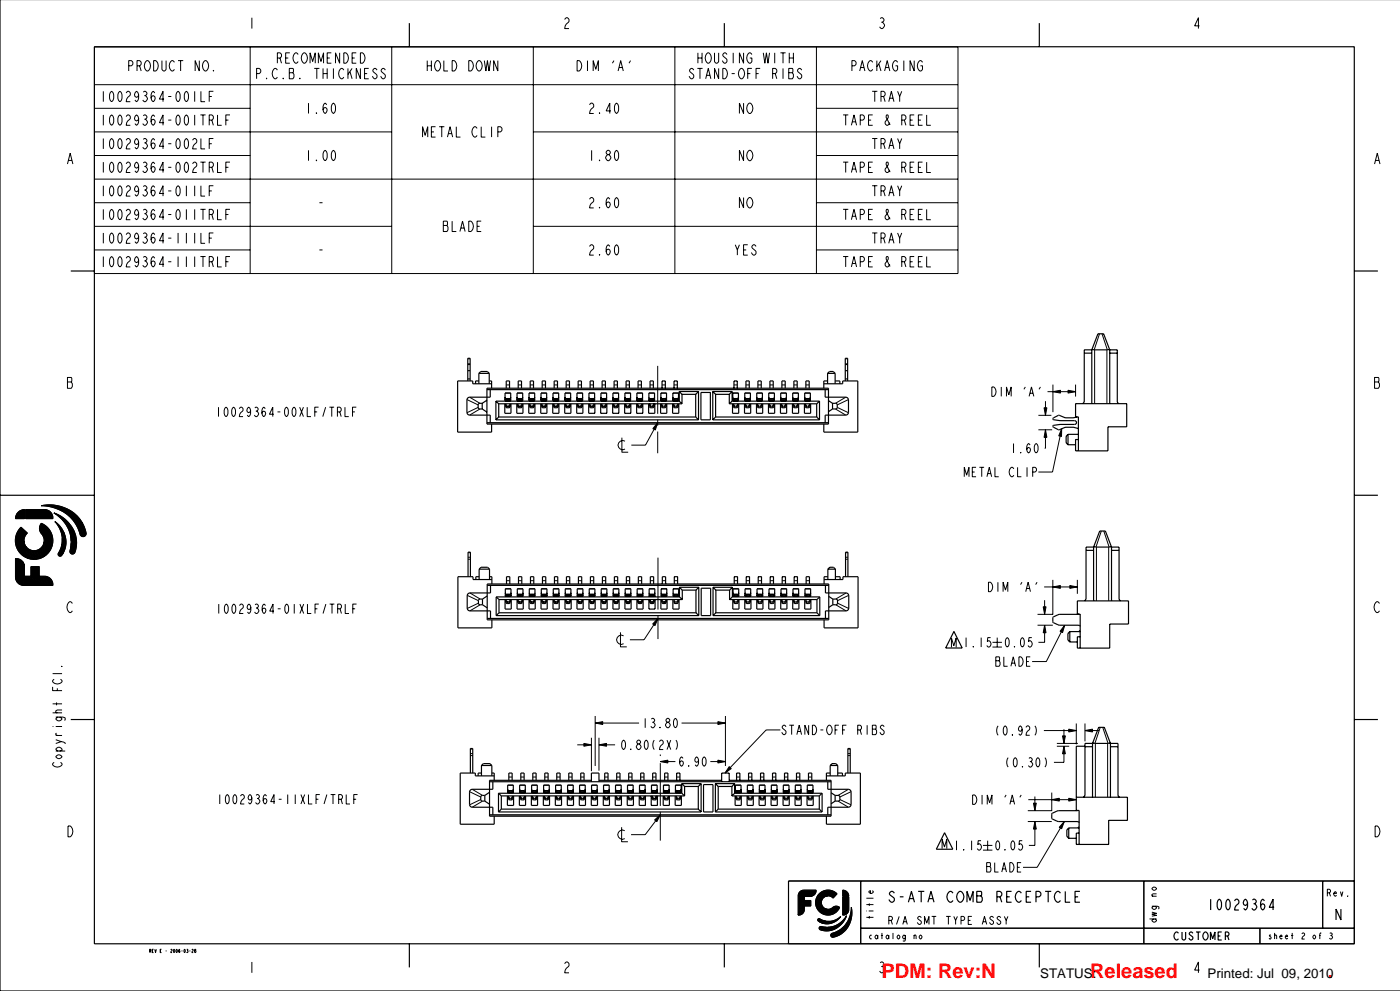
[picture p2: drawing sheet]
<svg xmlns="http://www.w3.org/2000/svg" width="297mm" height="210mm" viewBox="0 0 297 210" stroke-linecap="round" stroke-linejoin="round" font-family="sans-serif">
<defs><g id="words">
<g font-size="4.2" fill="#f00">
<text x="186.8" y="207.1">PDM: Rev:N</text>
<text x="231" y="207.1">Released</text>
<text x="281.4" y="207.1">.</text>
</g>
<g font-size="2.8">
<text x="220.4" y="207.1">STATUS:</text>
<text x="255.9" y="207.1">Printed: Jul 09, 2010</text>
</g>
</g></defs>
<g fill="none" stroke="#000" stroke-width=".21">
<path d="M20 9.9h183v48h-183zM20 17.9h183M21.9 19.3v2.2M23.4 19.5l.3-.2a1.49 1.49 0 0 1 0 2.2 1.56 1.56 0 0 1-.3-2zM25.2 19.5l.2-.2a1.49 1.49 0 0 1 0 2.2 1.56 1.56 0 0 1-.2-2zM26.7 19.7l.4-.4h.2l.3 .4a.85 .85 0 0 1-.5 .9l-.4 .9h.9M27.3 13.9h.5l.4-.3v-.4l-.4-.4h-.5v2.2M29 13.9h.6l.3-.3v-.4l-.3-.4h-.6v2.2M29.6 13.9l.3 1.1M30.4 19.5l.2-.2a.5 .5 0 0 1 .5 .6l-.3 .4a.66 .66 0 0 1 .4 .7 .66 .66 0 0 1-.6 .5l-.3-.3M30.9 13l.2-.2a1.17 1.17 0 0 1 .8 1.1 1.17 1.17 0 0 1-.8 1.1l-.2-.1a1.44 1.44 0 0 1 0-1.9zM32.6 12.8a1.1 1.1 0 0 1 .9 .7 1.1 1.1 0 0 1-.2 1.2l-.3 .3h-.4z"/>
<path d="M32.8 19.7l-.3-.4a1.49 1.49 0 0 0 0 2.2 .73 .73 0 0 0 0-1.2l-.4 .1-.1 .4M34.3 12.8v1.9l.3 .3h.3l.3-.3v-1.9M37 13.2l-.4-.4a1.17 1.17 0 0 0-.7 1.1 1.17 1.17 0 0 0 .7 1.1l.4-.3M37.5 19.5l.2-.2a1.49 1.49 0 0 1 0 2.2 1.56 1.56 0 0 1-.2-2zM37.7 12.8h1.1M38.3 12.8v2.2M39.3 19.5l.2-.2a1.49 1.49 0 0 1 0 2.2 1.56 1.56 0 0 1-.2-2zM41.3 19.3v2.2M42.2 12.8v2.2l-.8-2.2v2.2M42.6 19.3v2.2h.9M43.2 13l.2-.2a1.17 1.17 0 0 1 .8 1.1 1.17 1.17 0 0 1-.8 1.1l-.2-.1a1.44 1.44 0 0 1 0-1.9zM45.2 14.9l.1 .1z"/>
<path d="M45.2 19.3h-.9v2.2M53 9.9v48M53.4 3.8v2.3M54.4 15.6h.5l.4-.4v-.3l-.4-.4h-.5v2.2M56.5 16.5l.1 .2zM58.8 12.3h.5l.4-.4v-.3l-.4-.4h-.5v2.2M58.8 14.9l-.4-.4a1.17 1.17 0 0 0-.7 1.1 1.17 1.17 0 0 0 .7 1.1l.4-.4M59.3 12.3l.4 1.1M60 16.5l.1 .2zM60.5 12.3h.6M61.3 14.5h.8l.1 .2-.1 .7 .2 .4v.5l-.2 .4h-.8zM61.3 15.4h.8"/>
<path d="M61.4 11.2h-.9v2.2h.9M63.2 11.6l-.4-.4a1.17 1.17 0 0 0-.7 1.1 1.17 1.17 0 0 0 .7 1.1l.4-.4M63.5 16.5l.1 .2zM64.2 11.4l.2-.2a1.17 1.17 0 0 1 .8 1.1 1.17 1.17 0 0 1-.8 1.1l-.2-.2a1.44 1.44 0 0 1 0-1.8zM65.7 13.4v-2.2l.6 1.8 .5-1.8v2.2M66.6 14.5h1.1M67.1 14.5v2.2M67.5 13.4v-2.2l.5 1.8 .6-1.8v2.2M68.5 14.5v2.2M68.5 15.6h.8M69.3 12.3h.6M69.3 14.5v2.2"/>
<path d="M70.2 11.2h-.9v2.2h.9M70.7 14.5v2.2M72 11.2v2.2l-.9-2.2v2.2M72.9 11.2h.4a1.38 1.38 0 0 1 0 2.2h-.4zM72.9 14.9l-.4-.4a1.17 1.17 0 0 0-.7 1.1 1.17 1.17 0 0 0 .7 1.1l.4-.4M73.7 14.5v2.2M74.2 15.2l.4 1.5M74.6 12.3h.6M74.6 14.5l-.9 1.3M75.5 11.2h-.9v2.2h.9M76.4 11.2a1.1 1.1 0 0 1 .9 .7 1.1 1.1 0 0 1-.2 1.1l-.3 .4h-.4zM76.4 14.5v2.2l-.9-2.2v2.2"/>
<path d="M77.3 15.6h.5M78.1 14.5h-.8v2.2h.8M79.9 14.9l-.3-.4a.5 .5 0 0 0-.6 .5l.3 .4a.65 .65 0 0 1 .6 .6 .65 .65 0 0 1-.6 .7l-.4-.6M81.7 14.9l-.4-.4a.5 .5 0 0 0-.5 .5l.3 .4a.65 .65 0 0 1 .6 .6 .65 .65 0 0 1-.6 .7l-.4-.6M83 9.9v48M90.5 12.8v2.2M90.5 13.9h.9M91.4 12.8v2.2M92.4 13l.2-.2a1.17 1.17 0 0 1 .8 1.1 1.17 1.17 0 0 1-.8 1.1l-.2-.1a1.44 1.44 0 0 1 0-1.9zM94.1 12.8v2.2h.8M95.8 12.8a1.1 1.1 0 0 1 1 .7 1.1 1.1 0 0 1-.2 1.2l-.3 .3h-.5zM99.3 12.8a1.1 1.1 0 0 1 1 .7 1.1 1.1 0 0 1-.2 1.2l-.3 .3h-.5z"/>
<path d="M101.2 13l.2-.2a1.17 1.17 0 0 1 .8 1.1 1.17 1.17 0 0 1-.8 1.1l-.2-.1a1.44 1.44 0 0 1 0-1.9zM102.6 12.8l.4 2.2 .3-2.2 .3 2.2 .4-2.2M105.5 12.8v2.2l-.9-2.2v2.2M113 9.9v48M119.7 4.1l.3-.3h.2l.4 .3a.89 .89 0 0 1-.6 1l-.3 1h.9M122.3 12.8a1.1 1.1 0 0 1 1 .7 1.1 1.1 0 0 1-.2 1.2l-.4 .3h-.4zM124.5 12.8v2.2M125.7 15v-2.2l.6 1.9 .5-1.9v2.2M130.1 12.8l-.3 .6M131 15l.5-2.2 .6 2.2M131.2 14.3h.7M133.6 12.8l-.3 .6"/>
<path d="M143 9.9v48M147 14.9l-.3-.4a.5 .5 0 0 0-.6 .5l.4 .4a.65 .65 0 0 1 .5 .6 .65 .65 0 0 1-.5 .7l-.5-.6M147.8 14.5h1.1M147.9 12.3h.9M147.9 11.2v2.2M148.3 14.5v2.2M148.8 11.2v2.2M149.5 16.7l.6-2.2 .5 2.2M149.8 11.4l.2-.2a1.17 1.17 0 0 1 .8 1.1 1.17 1.17 0 0 1-.8 1.1l-.2-.2a1.44 1.44 0 0 1 0-1.8zM149.8 16h.6M151.4 11.2v1.8l.3 .4h.3l.3-.4v-1.8M152.3 14.5v2.2l-.9-2.2v2.2"/>
<path d="M153.2 14.5a1.1 1.1 0 0 1 .9 .7 1.1 1.1 0 0 1-.2 1.1l-.3 .4h-.4zM154.1 11.6l-.4-.4a.5 .5 0 0 0-.5 .5l.1 .2a1.07 1.07 0 0 1 .8 1.1l-.4 .4h-.2l-.4-.6M155 15.6h.7M155.4 11.2v2.2M156.8 14.7l.2-.2a1.17 1.17 0 0 1 .8 1.1 1.17 1.17 0 0 1-.8 1.1l-.2-.2a1.44 1.44 0 0 1 0-1.8zM157.6 11.2v2.2l-.9-2.2v2.2M158.5 15.6h.5M159.3 11.6l-.3-.4a1.17 1.17 0 0 0-.8 1.1 1.17 1.17 0 0 0 .8 1.1l.3-.4v-.7h-.4M159.3 14.5h-.8v2.2M160.2 15.6h.6M161.1 14.5h-.9v2.2M161.8 11.2l.3 2.2 .3-2.2 .3 2.2 .4-2.2"/>
<path d="M163.7 15.6h.6l.3-.4v-.3l-.3-.4h-.6v2.2M164.2 11.2v2.2M164.3 15.6l.3 1.1M165.4 11.2h1.1M165.9 11.2v2.2M165.9 14.5v2.2M167.1 14.5h.8l.1 .2-.1 .7 .2 .4v.5l-.2 .4h-.8zM167.1 15.4h.8M167.3 12.3h.8M167.3 11.2v2.2M168.1 11.2v2.2M169.9 14.9l-.3-.4a.5 .5 0 0 0-.6 .5l.3 .4a.65 .65 0 0 1 .6 .6 .65 .65 0 0 1-.6 .7l-.4-.6"/>
<path d="M173 9.9v48M180.5 13.9h.6l.3-.3v-.4l-.3-.4h-.6v2.2M182.2 15l.5-2.2 .6 2.2M182.4 14.3h.7M184.8 19.3h1.1M184.9 13.2l-.3-.4a1.17 1.17 0 0 0-.8 1.1 1.17 1.17 0 0 0 .8 1.1l.3-.3M185.4 19.3v2.2M185.8 12.8v2.2M186.3 13.6l.4 1.4M186.5 3.9l.3-.1a.52 .52 0 0 1 .5 .5l-.3 .4a.69 .69 0 0 1 .4 .8 .69 .69 0 0 1-.6 .6l-.4-.4M186.7 12.8l-.9 1.3M186.8 4.7h.2"/>
<path d="M187.5 15l.5-2.2 .6 2.2M187.7 14.3h.6M190.2 13.2l-.3-.4a1.17 1.17 0 0 0-.8 1.1 1.17 1.17 0 0 0 .8 1.1l.3-.3v-.8h-.4M190.2 19.3l.5 1.1v1.1M191.1 19.3l-.4 1.1M191.5 12.8v2.2M193.7 12.8v2.2l-.8-2.2v2.2M195.5 13.2l-.3-.4a1.17 1.17 0 0 0-.8 1.1 1.17 1.17 0 0 0 .8 1.1l.3-.3v-.8h-.4M254.2 5.5h-1l.8-1.7v2.3M14.3 34.7l.6-2.3 .5 2.3M14.5 34h.7M20 22.9h33"/>
<path d="M20 27.9h63M20 32.9h33M20 37.9h183M21.9 24.3v2.2M21.9 29.3v2.2M21.9 34.3v2.2M21.9 39.3v2.2M23.4 24.5l.3-.2a1.49 1.49 0 0 1 0 2.2 1.56 1.56 0 0 1-.3-2zM23.4 29.5l.3-.2a1.49 1.49 0 0 1 0 2.2 1.56 1.56 0 0 1-.3-2zM23.4 34.5l.3-.2a1.49 1.49 0 0 1 0 2.2 1.56 1.56 0 0 1-.3-2zM23.4 39.5l.3-.2a1.49 1.49 0 0 1 0 2.2 1.56 1.56 0 0 1-.3-2zM25.2 24.5l.2-.2a1.49 1.49 0 0 1 0 2.2 1.56 1.56 0 0 1-.2-2z"/>
<path d="M25.2 29.5l.2-.2a1.49 1.49 0 0 1 0 2.2 1.56 1.56 0 0 1-.2-2zM25.2 34.5l.2-.2a1.49 1.49 0 0 1 0 2.2 1.56 1.56 0 0 1-.2-2zM25.2 39.5l.2-.2a1.49 1.49 0 0 1 0 2.2 1.56 1.56 0 0 1-.2-2zM26.7 24.7l.4-.4h.2l.3 .4a.85 .85 0 0 1-.5 .9l-.4 .9h.9M26.7 29.7l.4-.4h.2l.3 .4a.85 .85 0 0 1-.5 .9l-.4 .9h.9M26.7 34.7l.4-.4h.2l.3 .4v.4a2.01 2.01 0 0 0-.9 1.4h.9M26.7 39.7l.4-.4h.2l.3 .4v.4a2.01 2.01 0 0 0-.9 1.4h.9M29.4 20.1l-.1 .3-.4 .2-.3-.2a.86 .86 0 0 1 .3-1.1 1.49 1.49 0 0 1 0 2.2l-.3-.3M29.4 25.1l-.1 .3-.4 .2-.3-.2a.86 .86 0 0 1 .3-1.1 1.49 1.49 0 0 1 0 2.2l-.3-.3M29.4 30.1l-.1 .3-.4 .2-.3-.2a.86 .86 0 0 1 .3-1.1 1.49 1.49 0 0 1 0 2.2l-.3-.3M29.4 35.1l-.1 .3-.4 .2-.3-.2a.86 .86 0 0 1 .3-1.1 1.49 1.49 0 0 1 0 2.2l-.3-.3M30.4 24.5l.2-.2a.5 .5 0 0 1 .5 .6l-.3 .4a.66 .66 0 0 1 .4 .7 .66 .66 0 0 1-.6 .5l-.3-.3"/>
<path d="M30.4 29.5l.2-.2a.5 .5 0 0 1 .5 .6l-.3 .4a.66 .66 0 0 1 .4 .7 .66 .66 0 0 1-.6 .5l-.3-.3M30.4 34.5l.2-.2a.5 .5 0 0 1 .5 .6l-.3 .4a.66 .66 0 0 1 .4 .7 .66 .66 0 0 1-.6 .5l-.3-.3M30.4 39.5l.2-.2a.5 .5 0 0 1 .5 .6l-.3 .4a.66 .66 0 0 1 .4 .7 .66 .66 0 0 1-.6 .5l-.3-.3M30.6 20.3h.2M30.6 25.3h.2M30.6 30.3h.2M30.6 35.3h.2M32.8 24.7l-.3-.4a1.49 1.49 0 0 0 0 2.2 .73 .73 0 0 0 0-1.2l-.4 .1-.1 .4M32.8 29.7l-.3-.4a1.49 1.49 0 0 0 0 2.2 .73 .73 0 0 0 0-1.2l-.4 .1-.1 .4M32.8 34.7l-.3-.4a1.49 1.49 0 0 0 0 2.2 .73 .73 0 0 0 0-1.2l-.4 .1-.1 .4M32.8 39.7l-.3-.4a1.49 1.49 0 0 0 0 2.2 .73 .73 0 0 0 0-1.2l-.4 .1-.1 .4M34.8 21h-1l.7-1.7v2.2"/>
<path d="M34.8 26h-1l.7-1.7v2.2M34.8 31h-1l.7-1.7v2.2M34.8 36h-1l.7-1.7v2.2M35.6 20.4h.7M35.6 25.4h.7M35.6 30.4h.7M35.6 35.4h.7M37.5 24.5l.2-.2a1.49 1.49 0 0 1 0 2.2 1.56 1.56 0 0 1-.2-2zM37.5 29.5l.2-.2a1.49 1.49 0 0 1 0 2.2 1.56 1.56 0 0 1-.2-2zM37.5 34.5l.2-.2a1.49 1.49 0 0 1 0 2.2 1.56 1.56 0 0 1-.2-2zM37.5 39.5l.2-.2a1.49 1.49 0 0 1 0 2.2 1.56 1.56 0 0 1-.2-2zM39.3 24.5l.2-.2a1.49 1.49 0 0 1 0 2.2 1.56 1.56 0 0 1-.2-2z"/>
<path d="M39.3 29.5l.2-.2a1.49 1.49 0 0 1 0 2.2 1.56 1.56 0 0 1-.2-2zM39.3 34.5l.2-.2a1.49 1.49 0 0 1 0 2.2 1.56 1.56 0 0 1-.2-2zM39.5 39.3v2.2M40.8 29.7l.3-.4h.3l.3 .4a.85 .85 0 0 1-.6 .9l-.3 .9h.9M40.8 34.7l.3-.4h.3l.3 .4a.85 .85 0 0 1-.6 .9l-.3 .9h.9M41.3 24.3v2.2M41.3 39.3v2.2M42.5 24.3h1.1M42.5 34.3h1.1M42.6 29.3v2.2h.9M42.6 39.3v2.2h.9M43 24.3v2.2"/>
<path d="M43 34.3v2.2M44.3 25.4h.6l.3-.3v-.4l-.3-.4h-.6v2.2M44.3 35.4h.6l.3-.3v-.4l-.3-.4h-.6v2.2M44.3 20.4h.6M44.3 30.4h.6M44.9 25.4l.3 1.1M44.9 35.4l.3 1.1M45.2 29.3h-.9v2.2M45.2 39.3h-.9v2.2M46.1 24.3v2.2h.9M46.1 34.3v2.2h.9M47.9 25.4h.5"/>
<path d="M47.9 35.4h.5M48.7 24.3h-.8v2.2M48.7 34.3h-.8v2.2M65.4 21.8v2.2M65.4 31.8v2.2M67 23.9l.1 .1zM67 33.9l.1 .1zM68.7 32l.2-.2a1.49 1.49 0 0 1 0 2.2 1.56 1.56 0 0 1-.2-2zM69.2 22.2l-.3-.4a1.49 1.49 0 0 0 0 2.2 .73 .73 0 0 0 0-1.2l-.3 .1-.1 .4M70.4 22l.3-.2a1.49 1.49 0 0 1 0 2.2 1.56 1.56 0 0 1-.3-2zM70.4 32l.3-.2a1.49 1.49 0 0 1 0 2.2 1.56 1.56 0 0 1-.3-2zM89.5 29v-2.2l.6 1.9 .5-1.9v2.2"/>
<path d="M91.4 27.9h.6M92.3 26.8h-.9v2.2h.9M93.1 26.8h1.1M93.6 26.8v2.2M94.8 29l.6-2.2 .5 2.2M95 28.3h.7M96.7 26.8v2.2h.9M101.1 27.2l-.3-.4a1.17 1.17 0 0 0-.8 1.1 1.17 1.17 0 0 0 .8 1.1l.3-.3M102 26.8v2.2h.9M104.2 26.8v2.2M105.5 27.9h.5l.4-.3v-.4l-.4-.4h-.5v2.2M113 27.9h90"/>
<path d="M124.9 22.2l.4-.4h.2l.3 .4a.85 .85 0 0 1-.5 .9l-.4 .9h.9M125.4 31.8v2.2M127 23.9l.1 .1zM127 33.9l.1 .1zM128.6 32.9l.2-.1a.64 .64 0 0 1 .7 .6 .64 .64 0 0 1-.7 .6l-.2-.1a.58 .58 0 0 1 0-1zM128.8 32.8l-.3-.4a.5 .5 0 0 1 .5-.6l.3 .4-.3 .6M129.4 23.5h-.9l.7-1.7v2.2M130.4 22l.3-.2a1.49 1.49 0 0 1 0 2.2 1.56 1.56 0 0 1-.3-2zM130.4 32l.3-.2a1.49 1.49 0 0 1 0 2.2 1.56 1.56 0 0 1-.3-2zM157.6 21.8v2.2l-.9-2.2v2.2M157.6 31.8v2.2l-.9-2.2v2.2M158.6 22l.2-.2a1.17 1.17 0 0 1 .8 1.1 1.17 1.17 0 0 1-.8 1.1l-.2-.1a1.44 1.44 0 0 1 0-1.9z"/>
<path d="M158.6 32l.2-.2a1.17 1.17 0 0 1 .8 1.1 1.17 1.17 0 0 1-.8 1.1l-.2-.1a1.44 1.44 0 0 1 0-1.9zM173 22.9h30M173 32.9h30M178.7 24.3h1.1M178.7 34.3h1.1M179.2 24.3v2.2M179.2 34.3v2.2M180.4 26.5l.6-2.2 .5 2.2M180.4 36.5l.6-2.2 .5 2.2M180.6 25.8h.7M180.6 35.8h.7M182.3 25.4h.5l.4-.3v-.4l-.4-.4h-.5v2.2"/>
<path d="M182.3 35.4h.5l.4-.3v-.4l-.4-.4h-.5v2.2M184.1 25.4h.5M184.1 35.4h.5M184.8 29.3h1.1M184.8 39.3h1.1M184.9 24.3h-.8v2.2h.8M184.9 34.3h-.8v2.2h.8M185.4 29.3v2.2M185.4 39.3v2.2M186.7 20.4h.5l.4-.3v-.4l-.4-.4h-.5v2.2M186.7 30.4h.5l.4-.3v-.4l-.4-.4h-.5v2.2M187.2 20.4l.4 1.1"/>
<path d="M187.2 30.4l.4 1.1M188.3 21.5l.6-2.2 .5 2.2M188.3 31.5l.6-2.2 .5 2.2M188.6 26l-.5 .5h-.2l-.3-.3v-.4l.6-.9v-.4l-.1-.2h-.2l-.1 .6 .9 1.5M188.6 36l-.5 .5h-.2l-.3-.3v-.4l.6-.9v-.4l-.1-.2h-.2l-.1 .6 .9 1.5M188.6 20.8h.6M188.6 30.8h.6M190.2 29.3l.5 1.1v1.1M190.2 39.3l.5 1.1v1.1M191.1 25.4h.5l.4-.3v-.4l-.4-.4h-.5v2.2M191.1 35.4h.5l.4-.3v-.4l-.4-.4h-.5v2.2M191.1 29.3l-.4 1.1"/>
<path d="M191.1 39.3l-.4 1.1M191.6 25.4l.4 1.1M191.6 35.4l.4 1.1M192.9 25.4h.5M192.9 35.4h.5M193.7 24.3h-.8v2.2h.8M193.7 34.3h-.8v2.2h.8M194.6 25.4h.6M194.6 35.4h.6M195.5 24.3h-.9v2.2h.9M195.5 34.3h-.9v2.2h.9M196.4 24.3v2.2h.9"/>
<path d="M196.4 34.3v2.2h.9M291.3 34.7l.6-2.3 .5 2.3M291.5 34h.7M20 42.9h33M20 47.9h63M20 52.9h33M21.9 44.3v2.2M21.9 49.3v2.2M21.9 54.3v2.2M23.4 44.5l.3-.2a1.49 1.49 0 0 1 0 2.2 1.56 1.56 0 0 1-.3-2zM23.4 49.5l.3-.2a1.49 1.49 0 0 1 0 2.2 1.56 1.56 0 0 1-.3-2zM23.4 54.5l.3-.2a1.49 1.49 0 0 1 0 2.2 1.56 1.56 0 0 1-.3-2z"/>
<path d="M25.2 44.5l.2-.2a1.49 1.49 0 0 1 0 2.2 1.56 1.56 0 0 1-.2-2zM25.2 49.5l.2-.2a1.49 1.49 0 0 1 0 2.2 1.56 1.56 0 0 1-.2-2zM25.2 54.5l.2-.2a1.49 1.49 0 0 1 0 2.2 1.56 1.56 0 0 1-.2-2zM26.7 44.7l.4-.4h.2l.3 .4a.85 .85 0 0 1-.5 .9l-.4 .9h.9M26.7 49.7l.4-.4h.2l.3 .4v.4a2.01 2.01 0 0 0-.9 1.4h.9M26.7 54.7l.4-.4h.2l.3 .4a.85 .85 0 0 1-.5 .9l-.4 .9h.9M29.4 40.1l-.1 .3-.4 .2-.3-.2a.86 .86 0 0 1 .3-1.1 1.49 1.49 0 0 1 0 2.2l-.3-.3M29.4 45.1l-.1 .3-.4 .2-.3-.2a.86 .86 0 0 1 .3-1.1 1.49 1.49 0 0 1 0 2.2l-.3-.3M29.4 50.1l-.1 .3-.4 .2-.3-.2a.86 .86 0 0 1 .3-1.1 1.49 1.49 0 0 1 0 2.2l-.3-.3M29.4 55.1l-.1 .3-.4 .2-.3-.2a.86 .86 0 0 1 .3-1.1 1.49 1.49 0 0 1 0 2.2l-.3-.3M30.4 44.5l.2-.2a.5 .5 0 0 1 .5 .6l-.3 .4a.66 .66 0 0 1 .4 .7 .66 .66 0 0 1-.6 .5l-.3-.3M30.4 49.5l.2-.2a.5 .5 0 0 1 .5 .6l-.3 .4a.66 .66 0 0 1 .4 .7 .66 .66 0 0 1-.6 .5l-.3-.3"/>
<path d="M30.4 54.5l.2-.2a.5 .5 0 0 1 .5 .6l-.3 .4a.66 .66 0 0 1 .4 .7 .66 .66 0 0 1-.6 .5l-.3-.3M30.6 40.3h.2M30.6 45.3h.2M30.6 50.3h.2M30.6 55.3h.2M32.8 44.7l-.3-.4a1.49 1.49 0 0 0 0 2.2 .73 .73 0 0 0 0-1.2l-.4 .1-.1 .4M32.8 49.7l-.3-.4a1.49 1.49 0 0 0 0 2.2 .73 .73 0 0 0 0-1.2l-.4 .1-.1 .4M32.8 54.7l-.3-.4a1.49 1.49 0 0 0 0 2.2 .73 .73 0 0 0 0-1.2l-.4 .1-.1 .4M34.8 41h-1l.7-1.7v2.2M34.8 46h-1l.7-1.7v2.2M34.8 51h-1l.7-1.7v2.2M34.8 56h-1l.7-1.7v2.2"/>
<path d="M35.6 40.4h.7M35.6 45.4h.7M35.6 50.4h.7M35.6 55.4h.7M37.5 44.5l.2-.2a1.49 1.49 0 0 1 0 2.2 1.56 1.56 0 0 1-.2-2zM37.7 49.3v2.2M37.7 54.3v2.2M39.5 44.3v2.2M39.5 49.3v2.2M39.5 54.3v2.2M41.3 44.3v2.2M41.3 49.3v2.2"/>
<path d="M41.3 54.3v2.2M42.5 44.3h1.1M42.5 54.3h1.1M42.6 49.3v2.2h.9M43 44.3v2.2M43 54.3v2.2M44.3 45.4h.6l.3-.3v-.4l-.3-.4h-.6v2.2M44.3 55.4h.6l.3-.3v-.4l-.3-.4h-.6v2.2M44.3 40.4h.6M44.3 50.4h.6M44.9 45.4l.3 1.1M44.9 55.4l.3 1.1"/>
<path d="M45.2 49.3h-.9v2.2M46.1 44.3v2.2h.9M46.1 54.3v2.2h.9M47.9 45.4h.5M47.9 55.4h.5M48.7 44.3h-.8v2.2M48.7 54.3h-.8v2.2M67.7 42.9h.6M67.7 52.9h.6M93.9 46.8h.8l.1 .2-.1 .8 .2 .3v.6l-.2 .3h-.8zM93.9 47.8h.8M95.8 46.8v2.2h.9"/>
<path d="M97.5 49l.5-2.2 .6 2.2M97.7 48.3h.6M99.3 46.8a1.1 1.1 0 0 1 1 .7 1.1 1.1 0 0 1-.2 1.2l-.3 .3h-.5zM101.1 47.9h.5M102 46.8h-.9v2.2h.9M113 47.9h90M124.9 42.2l.4-.4h.2l.3 .4a.85 .85 0 0 1-.5 .9l-.4 .9h.9M124.9 52.2l.4-.4h.2l.3 .4a.85 .85 0 0 1-.5 .9l-.4 .9h.9M127 43.9l.1 .1zM127 53.9l.1 .1zM129.2 42.2l-.3-.4a1.49 1.49 0 0 0 0 2.2 .73 .73 0 0 0 0-1.2l-.3 .1-.1 .4M129.2 52.2l-.3-.4a1.49 1.49 0 0 0 0 2.2 .73 .73 0 0 0 0-1.2l-.3 .1-.1 .4"/>
<path d="M130.4 42l.3-.2a1.49 1.49 0 0 1 0 2.2 1.56 1.56 0 0 1-.3-2zM130.4 52l.3-.2a1.49 1.49 0 0 1 0 2.2 1.56 1.56 0 0 1-.3-2zM155.8 51.8l.5 1.1v1.1M156.7 51.8l-.4 1.1M157.6 41.8v2.2l-.9-2.2v2.2M157.6 52.9h.5M158.5 51.8h-.9v2.2h.9M158.6 42l.2-.2a1.17 1.17 0 0 1 .8 1.1 1.17 1.17 0 0 1-.8 1.1l-.2-.1a1.44 1.44 0 0 1 0-1.9zM160.2 52.2l-.3-.4a.5 .5 0 0 0-.6 .6l.4 .4a.65 .65 0 0 1 .5 .6 .65 .65 0 0 1-.5 .6l-.5-.5M173 42.9h30M173 52.9h30M178.7 44.3h1.1"/>
<path d="M178.7 54.3h1.1M179.2 44.3v2.2M179.2 54.3v2.2M180.4 46.5l.6-2.2 .5 2.2M180.4 56.5l.6-2.2 .5 2.2M180.6 45.8h.7M180.6 55.8h.7M182.3 45.4h.5l.4-.3v-.4l-.4-.4h-.5v2.2M182.3 55.4h.5l.4-.3v-.4l-.4-.4h-.5v2.2M184.1 45.4h.5M184.1 55.4h.5M184.8 49.3h1.1"/>
<path d="M184.9 44.3h-.8v2.2h.8M184.9 54.3h-.8v2.2h.8M185.4 49.3v2.2M186.7 40.4h.5l.4-.3v-.4l-.4-.4h-.5v2.2M186.7 50.4h.5l.4-.3v-.4l-.4-.4h-.5v2.2M187.2 40.4l.4 1.1M187.2 50.4l.4 1.1M188.3 41.5l.6-2.2 .5 2.2M188.3 51.5l.6-2.2 .5 2.2M188.6 46l-.5 .5h-.2l-.3-.3v-.4l.6-.9v-.4l-.1-.2h-.2l-.1 .6 .9 1.5M188.6 56l-.5 .5h-.2l-.3-.3v-.4l.6-.9v-.4l-.1-.2h-.2l-.1 .6 .9 1.5M188.6 40.8h.6"/>
<path d="M188.6 50.8h.6M190.2 49.3l.5 1.1v1.1M191.1 45.4h.5l.4-.3v-.4l-.4-.4h-.5v2.2M191.1 55.4h.5l.4-.3v-.4l-.4-.4h-.5v2.2M191.1 49.3l-.4 1.1M191.6 45.4l.4 1.1M191.6 55.4l.4 1.1M192.9 45.4h.5M192.9 55.4h.5M193.7 44.3h-.8v2.2h.8M193.7 54.3h-.8v2.2h.8M194.6 45.4h.6"/>
<path d="M194.6 55.4h.6M195.5 44.3h-.9v2.2h.9M195.5 54.3h-.9v2.2h.9M196.4 44.3v2.2h.9M196.4 54.3v2.2h.9M14.3 79.9h.8l.1 .2-.1 .8 .2 .4v.6l-.2 .3h-.8zM99.1 77.2h.5M99.1 77.1h.5M99.1 76h.5M139.4 77.5v10.2M179.1 77.2h.5M179.1 77.1h.5"/>
<path d="M179.1 76h.5M232 74.1v11.4M233 70.7l-1.1 3.4M233.5 70.7l1.2 3.4M234.6 74.1v11.4M291.3 79.9h.8l.1 .2-.1 .8 .2 .4v.6l-.2 .3h-.8zM14.3 80.9h.8M46.3 86.2v2M47.7 86.4l.2-.2a1.35 1.35 0 0 1 0 2 1.42 1.42 0 0 1-.2-1.8zM49.3 86.4l.2-.2a1.35 1.35 0 0 1 0 2 1.41 1.41 0 0 1-.2-1.8zM50.7 86.6l.3-.4h.2l.3 .4a.77 .77 0 0 1-.5 .8l-.3 .8h.8M53.1 86.9l-.1 .3-.3 .2-.3-.2a.78 .78 0 0 1 .3-1 1.35 1.35 0 0 1 0 2l-.3-.3"/>
<path d="M54 86.4l.2-.2a.46 .46 0 0 1 .5 .5l-.3 .4a.54 .54 0 0 1 .4 .7 .54 .54 0 0 1-.8 .3l-.1-.2M54.2 87.1h.2M56.2 86.6l-.3-.4a1.35 1.35 0 0 0 0 2 .66 .66 0 0 0 0-1.1l-.3 .1-.1 .4M58 87.7h-.9l.7-1.5v2M58.8 87.2h.6M60.5 86.4l.2-.2a1.35 1.35 0 0 1 0 2 1.41 1.41 0 0 1-.2-1.8zM62.1 86.4l.2-.2a1.35 1.35 0 0 1 0 2 1.41 1.41 0 0 1-.2-1.8zM63.5 86.2l.8 2M64.3 86.2l-.8 2M65.1 86.2v2h.8M66.7 87.2h.5M67.5 86.2h-.8v2"/>
<path d="M69 86.2l-.6 2M69.8 86.2h1M70.3 86.2v2M71.5 87.2h.5l.3-.3v-.3l-.3-.4h-.5v2M72 87.2l.3 1M73.1 86.2v2h.8M74.7 87.2h.5M75.5 86.2h-.8v2M99 84.6l2.3 1.2M99.5 84.1l2.2 1.3M101.3 86.3l-2.3 1.1M101.7 86.6l-2.2 1.3"/>
<path d="M107 83.3h1.2M107.2 85.9l.2 .1 .6-.1M107.3 81.5h.7M107.4 84.4v.2h.4v-.2M107.4 85.8v.6M107.8 85.8v.6M109.6 83.3h1.2M109.7 85.9l.2 .1 .7-.1M109.8 81.5h.7M109.9 84.4v.2h.5v-.2M109.9 85.8v.6M110.4 85.8v.6"/>
<path d="M112.1 83.3h1.2M112.3 85.9l.2 .1 .6-.1M112.4 81.5h.7M112.5 84.4v.2h.4v-.2M112.5 85.8v.6M112.9 85.8v.6M114.6 83.3h1.2M114.8 85.9l.2 .1 .7-.1M114.9 81.5h.7M115 84.4v.2h.5v-.2M115 85.8v.6M115.5 85.8v.6"/>
<path d="M117.2 83.3h1.2M117.4 85.9l.2 .1 .6-.1M117.4 81.5h.7M117.6 84.4v.2h.4v-.2M117.6 85.8v.6M118 85.8v.6M119.7 83.3h1.2M119.9 85.9l.2 .1 .6-.1M120 81.5h.7M120.1 84.4v.2h.4v-.2M120.1 85.8v.6M120.5 85.8v.6"/>
<path d="M122.3 83.3h1.2M122.4 85.9l.2 .1 .7-.1M122.5 81.5h.7M122.6 84.4v.2h.5v-.2M122.6 85.8v.6M123.1 85.8v.6M124.8 83.3h1.2M125 85.9l.2 .1 .6-.1M125.1 81.5h.7M125.2 84.4v.2h.4v-.2M125.2 85.8v.6M125.6 85.8v.6"/>
<path d="M127.3 83.3h1.2M127.5 85.9l.2 .1 .7-.1M127.6 81.5h.7M127.7 84.4v.2h.5v-.2M127.7 85.8v.6M128.2 85.8v.6M129.9 83.3h1.2M130.1 85.9l.2 .1 .6-.1M130.1 81.5h.7M130.3 84.4v.2h.4v-.2M130.3 85.8v.6M130.7 85.8v.6"/>
<path d="M131.8 92.7v3.1h1.3M132.4 83.3h1.2M132.5 93.5a.98 .98 0 0 0-1.5 .8 .98 .98 0 0 0 1.5 .8M132.6 85.9l.2 .1 .6-.1M132.7 81.5h.7M132.8 84.4v.2h.4v-.2M132.8 85.8v.6M133.2 85.8v.6M135 83.3h1.2M135.1 85.9l.2 .1 .7-.1M135.2 81.5h.7M135.3 84.4v.2h.5v-.2"/>
<path d="M135.3 85.8v.6M135.8 85.8v.6M137.5 83.3h1.2M137.7 85.9l.2 .1 .6-.1M137.8 81.5h.7M137.9 84.4v.2h.4v-.2M137.9 85.8v.6M138.3 85.8v.6M139.4 89.5l-2.6 4.8h-3M139.4 88.9v1.3M139.4 91.4v4.6M140 83.3h1.2"/>
<path d="M140.2 85.9l.2 .1 .7-.1M140.3 81.5h.7M140.4 84.4v.2h.5v-.2M140.4 85.8v.6M140.9 85.8v.6M142.6 83.3h1.2M142.8 85.9l.2 .1 .6-.1M142.8 81.5h.7M143 84.4v.2h.4v-.2M143 85.8v.6M143.4 85.8v.6M155.3 83.3h1.2"/>
<path d="M155.5 85.9l.2 .1 .6-.1M155.5 81.5h.7M155.7 84.4v.2h.4v-.2M155.7 85.8v.6M156.1 85.8v.6M157.8 83.3h1.2M158 85.9l.2 .1 .6-.1M158.1 81.5h.7M158.2 84.4v.2h.4v-.2M158.2 85.8v.6M158.6 85.8v.6M160.4 83.3h1.2"/>
<path d="M160.5 85.9l.2 .1 .7-.1M160.6 81.5h.7M160.7 84.4v.2h.5v-.2M160.7 85.8v.6M161.2 85.8v.6M162.9 83.3h1.2M163.1 85.9l.2 .1 .6-.1M163.2 81.5h.7M163.3 84.4v.2h.4v-.2M163.3 85.8v.6M163.7 85.8v.6M165.4 83.3h1.2"/>
<path d="M165.6 85.9l.2 .1 .7-.1M165.7 81.5h.7M165.8 84.4v.2h.5v-.2M165.8 85.8v.6M166.3 85.8v.6M168 83.3h1.2M168.2 85.9l.2 .1 .6-.1M168.2 81.5h.7M168.4 84.4v.2h.4v-.2M168.4 85.8v.6M168.8 85.8v.6M170.5 83.3h1.2"/>
<path d="M170.7 85.9l.2 .1 .6-.1M170.8 81.5h.7M170.9 84.4v.2h.4v-.2M170.9 85.8v.6M171.3 85.8v.6M177.1 86.6l2.1 1.3M177.4 86.3l2.4 1.1M179.2 84.1l-2.1 1.3M179.8 84.6l-2.4 1.2M206 100h.5M206.8 99h-.8v2h.8M207.5 99h1"/>
<path d="M208 99v2M210.2 82a1 1 0 0 1 .9 .6 1 1 0 0 1-.2 1l-.3 .4h-.4zM210.8 99v2h.8M212.2 82v2M213.3 84v-2l.5 1.6 .5-1.6v2M214.8 93.9v2M214.8 99.3l-.3-.3a1.06 1.06 0 0 0-.7 1 1.06 1.06 0 0 0 .7 1l.3-.4M215.6 99v2h.8M216.3 95.8l.1 .1zM217.3 82l-.3 .5M217.6 99v2M218.1 84l.5-2 .5 2"/>
<path d="M218.3 94.3l-.3-.4a1.35 1.35 0 0 0 0 2 .66 .66 0 0 0 0-1.1l-.3 .1-.1 .4M218.3 83.3h.6M218.8 100h.5l.3-.4v-.3l-.3-.3h-.5v2M219.4 94.1l.2-.2a1.35 1.35 0 0 1 0 2 1.41 1.41 0 0 1-.2-1.8zM220.1 91h2.9M220.1 88h2.7M220.5 82l-.3 .5M221.6 91v3.9h-.2M221.6 85v3M222 83h5.9M223.1 81.5v5.8M225 90.8l-2 9.2h-3"/>
<path d="M227.9 81.5v2.5M291.3 80.9h.8M3.3 118.3a1.76 1.76 0 0 1 1.9 1.8v2h1.4v-2.1h1.7v2.1a2.42 2.42 0 0 1 2.7 .8l.2 1.1h-6.2a1.76 1.76 0 0 1-1.7-1.8zM3.8 108.5l.9-.5 .5-.1v1.9h-1.9v-.5zM4.4 111.7l1.4 1.2a2.16 2.16 0 0 0 0 3.1 2.16 2.16 0 0 0 3.1-.1 2.16 2.16 0 0 0-.3-3.1l-.2-.9 .4-1.1a4 4 0 0 1 1.9 5.7 4 4 0 0 1-5.9 1.1 4 4 0 0 1-.4-5.9zM5.4 107.9h4.1a1.75 1.75 0 0 1 1.7 1.9h-5.8zM8.7 107.1a7.8 7.8 0 0 1 9.6 5.9 .65 .65 0 0 1-.6 .7 .65 .65 0 0 1-.7-.5 8.3 8.3 0 0 0-8.3-6.1zM11.4 108.6a6.5 6.5 0 0 1 4.4 8.6 .55 .55 0 0 1-.7 .1 .55 .55 0 0 1-.3-.6 7 7 0 0 0-3.4-8.1zM11.6 110.5a5 5 0 0 1 1.3 7.3 .42 .42 0 0 1-.5-.1 .42 .42 0 0 1 0-.5 5.4 5.4 0 0 0-.8-6.7zM99.2 118.5h.5M99.2 118h.5M99.2 117.1h.5"/>
<path d="M139.4 118.1v11M179.2 118.5h.5M179.2 118h.5M179.2 117.1h.5M204.3 101v-2l.5 1.6 .5-1.6v2M209.1 101l.5-2 .5 2M209.3 100.3h.6M232.4 115.9v11.4M233.4 112.5l-1.1 3.4M233.9 112.5l1.1 3.4M235 115.9v11.4M15.3 127.8l-.3-.4a1.22 1.22 0 0 0-.8 1.2 1.22 1.22 0 0 0 .8 1.1l.3-.3"/>
<path d="M46.4 127.9v2M47.8 128.1l.2-.2a1.35 1.35 0 0 1 0 2 1.41 1.41 0 0 1-.2-1.8zM49.4 128.1l.2-.2a1.35 1.35 0 0 1 0 2 1.41 1.41 0 0 1-.2-1.8zM50.8 128.3l.3-.4h.2l.3 .4a.77 .77 0 0 1-.5 .8l-.3 .8h.8M53.2 128.6l-.1 .3-.3 .2-.3-.2a.78 .78 0 0 1 .3-1 1.35 1.35 0 0 1 0 2l-.3-.3M54.1 128.1l.2-.2a.46 .46 0 0 1 .5 .5l-.3 .4a.54 .54 0 0 1 .3 .7 .54 .54 0 0 1-.7 .3l-.1-.2M54.3 128.8h.2M56.3 128.3l-.3-.4a1.35 1.35 0 0 0 0 2 .66 .66 0 0 0 0-1.1l-.3 .1-.1 .4M58.1 129.4h-.9l.7-1.5v2M58.9 128.9h.6M60.6 128.1l.2-.2a1.35 1.35 0 0 1 0 2 1.41 1.41 0 0 1-.2-1.8zM62.4 127.9v2"/>
<path d="M63.6 127.9l.8 2M64.4 127.9l-.8 2M65.2 127.9v2h.8M66.8 128.9h.5M67.6 127.9h-.8v2M69.1 127.9l-.6 2M69.9 127.9h1M70.4 127.9v2M71.6 128.9h.5l.3-.3v-.3l-.3-.4h-.5v2M72.1 128.9l.3 1M73.2 127.9v2h.8M74.8 128.9h.5"/>
<path d="M75.6 127.9h-.8v2M99 126.1l2.4 1.1M99.6 125.6l2.2 1.3M101.4 127.8l-2.4 1.1M101.8 128.1l-2.2 1.3M107.1 124.7h1.2M107.3 127.4l.2 .1 .6-.1M107.3 123h.7M107.5 125.9v.2h.4v-.2M107.5 127.3v.5M107.9 127.3v.5M109.6 124.7h1.2"/>
<path d="M109.8 127.4l.2 .1 .6-.1M109.9 123h.7M110 125.9v.2h.4v-.2M110 127.3v.5M110.4 127.3v.5M112.2 124.7h1.2M112.3 127.4l.2 .1 .7-.1M112.4 123h.7M112.5 125.9v.2h.5v-.2M112.5 127.3v.5M113 127.3v.5M114.7 124.7h1.2"/>
<path d="M114.9 127.4l.2 .1 .6-.1M115 123h.7M115.1 125.9v.2h.4v-.2M115.1 127.3v.5M115.5 127.3v.5M117.2 124.7h1.2M117.4 127.4l.2 .1 .7-.1M117.5 123h.7M117.6 125.9v.2h.5v-.2M117.6 127.3v.5M118.1 127.3v.5M119.8 124.7h1.2"/>
<path d="M120 127.4l.2 .1 .6-.1M120 123h.7M120.2 125.9v.2h.4v-.2M120.2 127.3v.5M120.6 127.3v.5M122.3 124.7h1.2M122.5 127.4l.2 .1 .6-.1M122.6 123h.7M122.7 125.9v.2h.4v-.2M122.7 127.3v.5M123.1 127.3v.5M124.9 124.7h1.2"/>
<path d="M125 127.4l.2 .1 .7-.1M125.1 123h.7M125.2 125.9v.2h.5v-.2M125.2 127.3v.5M125.7 127.3v.5M127.4 124.7h1.2M127.6 127.4l.2 .1 .6-.1M127.7 123h.7M127.8 125.9v.2h.4v-.2M127.8 127.3v.5M128.2 127.3v.5M129.9 124.7h1.2"/>
<path d="M130.1 127.4l.2 .1 .7-.1M130.2 123h.7M130.3 125.9v.2h.5v-.2M130.3 127.3v.5M130.8 127.3v.5M131.5 133.9v3.1h1.3M132.2 134.7a.98 .98 0 0 0-1.5 .8 .98 .98 0 0 0 1.5 .8M132.5 124.7h1.2M132.7 127.4l.2 .1 .6-.1M132.7 123h.7M132.9 125.9v.2h.4v-.2M132.9 127.3v.5"/>
<path d="M133.3 127.3v.5M135 124.7h1.2M135.2 127.4l.2 .1 .6-.1M135.3 123h.7M135.4 125.9v.2h.4v-.2M135.4 127.3v.5M135.8 127.3v.5M137.6 124.7h1.2M137.7 127.4l.2 .1 .7-.1M137.8 123h.7M137.9 125.9v.2h.5v-.2M137.9 127.3v.5"/>
<path d="M138.4 127.3v.5M139.4 131l-2.9 4.5h-3M139.4 130.4v5M140.1 124.7h1.2M140.3 127.4l.2 .1 .6-.1M140.4 123h.7M140.5 125.9v.2h.4v-.2M140.5 127.3v.5M140.9 127.3v.5M142.6 124.7h1.2M142.8 127.4l.2 .1 .7-.1M142.9 123h.7"/>
<path d="M143 125.9v.2h.5v-.2M143 127.3v.5M143.5 127.3v.5M155.3 124.7h1.2M155.5 127.4l.2 .1 .7-.1M155.6 123h.7M155.7 125.9v.2h.5v-.2M155.7 127.3v.5M156.2 127.3v.5M157.9 124.7h1.2M158.1 127.4l.2 .1 .6-.1M158.1 123h.7"/>
<path d="M158.3 125.9v.2h.4v-.2M158.3 127.3v.5M158.7 127.3v.5M160.4 124.7h1.2M160.6 127.4l.2 .1 .6-.1M160.7 123h.7M160.8 125.9v.2h.4v-.2M160.8 127.3v.5M161.2 127.3v.5M163 124.7h1.2M163.1 127.4l.2 .1 .7-.1M163.2 123h.7"/>
<path d="M163.3 125.9v.2h.5v-.2M163.3 127.3v.5M163.8 127.3v.5M165.5 124.7h1.2M165.7 127.4l.2 .1 .6-.1M165.8 123h.7M165.9 125.9v.2h.4v-.2M165.9 127.3v.5M166.3 127.3v.5M168 124.7h1.2M168.2 127.4l.2 .1 .7-.1M168.3 123h.7"/>
<path d="M168.4 125.9v.2h.5v-.2M168.4 127.3v.5M168.9 127.3v.5M170.6 124.7h1.2M170.8 127.4l.2 .1 .6-.1M170.8 123h.7M171 125.9v.2h.4v-.2M171 127.3v.5M171.4 127.3v.5M177.1 128.1l2.2 1.3M177.5 127.8l2.4 1.1M179.3 125.6l-2.2 1.3"/>
<path d="M179.9 126.1l-2.4 1.1M201.6 137.1v-2l.5 1.7 .5-1.7v2M204.7 135.1v2M206.2 136.9l.1 .2zM207.9 135.1v2M209.5 123.3a1 1 0 0 1 .8 .6 1 1 0 0 1-.1 1.1l-.3 .3h-.4zM209.9 135.1h-.6l-.1 .8 .2-.2a.67 .67 0 0 1 .6 .7 .67 .67 0 0 1-.6 .7l-.3-.4M210.3 136.1h2M210.3 137.1h2M211 139.1h.7l.1 .2-.1 .7 .2 .3v.5l-.2 .3h-.7zM211 140h.7M211.3 135.1v2"/>
<path d="M211.5 123.3v2M212.6 125.3v-2l.5 1.7 .5-1.7v2M212.7 139.1v2h.8M213.3 135.2l.2-.1a1.35 1.35 0 0 1 0 2 1.41 1.41 0 0 1-.2-1.9zM215 136.9l.1 .2zM215.9 139.1a1 1 0 0 1 .9 .6 1 1 0 0 1-.2 1.1l-.3 .3h-.4zM216.5 135.2l.2-.1a1.35 1.35 0 0 1 0 2 1.41 1.41 0 0 1-.2-1.9zM216.6 123.3l-.3 .5M217.4 125.3l.5-2 .5 2M217.6 124.7h.6M218.3 139.1h-.8v2h.8M218.7 135.1h-.6l-.1 .8 .2-.2a.67 .67 0 0 1 .6 .7 .67 .67 0 0 1-.6 .7l-.3-.4"/>
<path d="M219.8 123.3l-.3 .5M219.9 132.4h3.2M219.9 130.1h3.2M221.3 124.3h7M221.4 132.4v3.7h-1.3M221.4 127.1v3M223.1 122.8v7.4M225.6 132.4l-3.9 7.7h-3M228.3 122.8v3M292.3 127.8l-.3-.4a1.22 1.22 0 0 0-.8 1.2 1.22 1.22 0 0 0 .8 1.1l.3-.3M11.1 145.5v.8h2M11.1 153.9h.2"/>
<path d="M11.1 151h2M11.1 149.1h2M11.1 142.7h2M11.5 143.9l-.4 .3a1.06 1.06 0 0 0 1 .7 1.06 1.06 0 0 0 1-.7l-.3-.3M11.8 157.5l1.2-.4 .5 .1 .3 .2v.2M11.8 151.9l1.8 .1 .2 .1v.4l-.2 .1M11.8 159.1h2M11.8 156.7l1.2 .4M11.8 155.8h1.3M11.8 153.9h1.3M12 155.3l-.2 .3 .3 .2M12 148.8v.6"/>
<path d="M12.1 145.8v.5M12.3 159.1l-.5-.4a.7 .7 0 0 1 .8-.4 .7 .7 0 0 1 .5 .6l-.5 .2M12.3 151.9l-.5 .4a.74 .74 0 0 0 .7 .4 .74 .74 0 0 0 .6-.4l-.5-.4M13 141.2l.1-.1zM13.1 150.4h-1l-.3 .2 .2 .4h.1M99.7 159.6h.5M99.7 158.7h.5M122.3 157.8h3M125.3 156.3v7M126.1 151.7v10.5M126.1 153.2h9.3M126.9 156.3v6.9"/>
<path d="M126.9 157.8h3.4M131.9 156.9l.2-.1a1.35 1.35 0 0 1 0 2 1.41 1.41 0 0 1-.2-1.9zM133.6 158.6l.1 .2zM135 157.8l.2-.2a.54 .54 0 0 1 .7 .6 .54 .54 0 0 1-.9 .4l-.2-.3zM135.2 157.6l-.3-.3a.46 .46 0 0 1 .5-.5l.3 .3-.3 .5M136.7 152.2v2M136.7 156.9l.2-.1a1.35 1.35 0 0 1 0 2 1.41 1.41 0 0 1-.2-1.9zM138 152.3l.2-.1a.46 .46 0 0 1 .5 .5l-.3 .3a.54 .54 0 0 1 .4 .7 .54 .54 0 0 1-.8 .3l-.1-.2M138.2 153h.2M138.6 156.8a1.78 1.78 0 0 0 0 2M139.7 157.1l.3-.3h.2l.3 .3a.77 .77 0 0 1-.5 .8l-.3 .9h.8M139.8 154l.1 .2z"/>
<path d="M139.9 159.8v.3M141.2 153.2l.2-.2a.54 .54 0 0 1 .6 .6 .54 .54 0 0 1-.8 .4l-.2-.3zM141.3 156.8l.8 2M141.4 153l-.3-.3a.46 .46 0 0 1 .5-.5l.3 .3-.3 .5M142.1 156.8l-.8 2M142.9 152.3l.2-.1a1.35 1.35 0 0 1 0 2 1.41 1.41 0 0 1-.2-1.9zM143.2 156.8a1.78 1.78 0 0 1 0 2M144.4 153.2h9.3M153.7 151.7v10.5M165.4 154.6h-3l-8.8 9.1M166.6 153.9l-.3-.3a.46 .46 0 0 0-.5 .5l.3 .3a.59 .59 0 0 1 .5 .6 .59 .59 0 0 1-.5 .6l-.4-.5M167.3 153.6h1"/>
<path d="M167.8 153.6v2M168.9 155.6l.5-2 .5 2M169.1 154.9h.6M171.4 153.6v2l-.8-2v2M172.2 153.6a1 1 0 0 1 .8 .6 1 1 0 0 1-.1 1.1l-.3 .3h-.4zM173.9 154.6h.6M175.5 153.8l.2-.2a1.06 1.06 0 0 1 .7 1 1.06 1.06 0 0 1-.7 1l-.2-.2a1.31 1.31 0 0 1 0-1.6zM177 154.6h.5M177.8 153.6h-.8v2M178.6 154.6h.5M179.4 153.6h-.8v2M179.7 159.6h.5"/>
<path d="M179.7 158.7h.5M181.8 154.6h.5l.3-.3v-.4l-.3-.3h-.5v2M182.3 154.6l.3 1M183.8 153.6v2M184.9 153.6h.7l.1 .2-.1 .6 .2 .4v.5l-.2 .3h-.7zM184.9 154.4h.7M187.4 153.9l-.3-.3a.46 .46 0 0 0-.5 .5l.3 .3a.59 .59 0 0 1 .5 .6 .59 .59 0 0 1-.5 .6l-.4-.5M211.5 153.7a1.78 1.78 0 0 0 0 2M212.8 153.9l.2-.2a1.35 1.35 0 0 1 0 2 1.41 1.41 0 0 1-.2-1.8zM214.2 141.1l.5-2 .5 2M214.4 140.5h.6M214.5 155.6l.1 .1z"/>
<path d="M216.6 154.4l-.1 .3-.3 .2-.3-.2a.78 .78 0 0 1 .3-1 1.35 1.35 0 0 1 0 2l-.3-.3M217.4 154.1l.3-.4h.2l.3 .4a.77 .77 0 0 1-.5 .8l-.3 .8h.8M217.5 140.1h.5M219.3 153.7a1.78 1.78 0 0 1 0 2M221.2 154.7h6.9M224 158.1h2.6M224 157.5h4.4M225.5 154.5v3M225.5 158.1v3.4h-2.2M228.1 153.2v4.5M229.9 153.2v3.8M229.9 154.7h3"/>
<path d="M232.1 157.5v11.4M233.2 154.1l-1.2 3.4M233.7 154.1l1.1 3.4M234.7 157.5v11.4M11.5 161.5l-.4 .3a1.06 1.06 0 0 0 1 .7 1.06 1.06 0 0 0 1-.7l-.3-.3M12 160.1a.72 .72 0 0 1 1.1 .2 .74 .74 0 0 1-.6 .4 .74 .74 0 0 1-.7-.4zM14.4 174.9a.79 .79 0 0 1 .9 .6 1.43 1.43 0 0 1-.4 1.7h-.5zM46.6 168.3v2M48 168.5l.2-.2a1.35 1.35 0 0 1 0 2 1.41 1.41 0 0 1-.2-1.8zM49.6 168.5l.2-.2a1.35 1.35 0 0 1 0 2 1.41 1.41 0 0 1-.2-1.8zM51 168.6l.3-.3h.2l.3 .3a.77 .77 0 0 1-.5 .9l-.3 .8h.8M53.4 169l-.1 .3-.3 .2-.3-.2a.78 .78 0 0 1 .3-1 1.35 1.35 0 0 1 0 2l-.3-.3"/>
<path d="M54.3 168.5l.2-.2a.46 .46 0 0 1 .5 .5l-.3 .3a.54 .54 0 0 1 .3 .8 .54 .54 0 0 1-.7 .2l-.1-.1M54.5 169.1h.2M56.5 168.6l-.3-.3a1.35 1.35 0 0 0 0 2 .66 .66 0 0 0 0-1.2l-.3 .2-.1 .3M58.3 169.8h-.9l.7-1.5v2M59.1 169.3h.6M61 168.3v2M62.6 168.3v2M63.8 168.3l.8 2M64.6 168.3l-.8 2M65.4 168.3v2h.8M67 169.3h.5M67.8 168.3h-.8v2"/>
<path d="M69.3 168.3l-.6 2M70.1 168.3h1M70.6 168.3v2M71.8 169.3h.5l.3-.3v-.4l-.3-.3h-.5v2M72.3 169.3l.3 1M73.4 168.3v2h.8M75 169.3h.5M75.8 168.3h-.8v2M99.5 167.7l2.4 1.1M99.7 160h.5M100.1 167.2l2.2 1.3M101.9 169.3l-2.4 1.2"/>
<path d="M102.3 169.7l-2.2 1.3M107.6 166.3h1.2M107.8 169l.2 .1 .6-.1M107.8 164.6h.7M108 167.5v.2h.4v-.2M108 168.9v.5M108.4 168.9v.5M110.1 166.3h1.2M110.3 169l.2 .1 .6-.1M110.4 164.6h.7M110.5 167.5v.2h.4v-.2M110.5 168.9v.5"/>
<path d="M110.9 168.9v.5M112.7 166.3h1.2M112.8 169l.2 .1 .7-.1M112.9 164.6h.7M113 167.5v.2h.5v-.2M113 168.9v.5M113.5 168.9v.5M115.2 166.3h1.2M115.4 169l.2 .1 .6-.1M115.5 164.6h.7M115.6 167.5v.2h.4v-.2M115.6 168.9v.5"/>
<path d="M116 168.9v.5M117.7 166.3h1.2M117.9 169l.2 .1 .7-.1M118 164.6h.7M118.1 167.5v.2h.5v-.2M118.1 168.9v.5M118.6 168.9v.5M120.3 166.3h1.2M120.5 169l.2 .1 .6-.1M120.5 164.6h.7M120.7 167.5v.2h.4v-.2M120.7 168.9v.5"/>
<path d="M121.1 168.9v.5M122.8 166.3h1.2M123 169l.2 .1 .6-.1M123.1 164.6h.7M123.2 167.5v.2h.4v-.2M123.2 168.9v.5M123.6 168.9v.5M125.4 166.3h1.2M125.5 169l.2 .1 .7-.1M125.7 167.5v.2h.5v-.2M125.7 168.9v.5M126.2 168.9v.5"/>
<path d="M127.9 166.3h1.2M128.1 169l.2 .1 .6-.1M128.2 164.6h.7M128.3 167.5v.2h.4v-.2M128.3 168.9v.5M128.7 168.9v.5M130.4 166.3h1.2M130.6 169l.2 .1 .7-.1M130.7 164.6h.7M130.8 167.5v.2h.5v-.2M130.8 168.9v.5M131.3 168.9v.5"/>
<path d="M131.7 175.2v3.1h1.4M132.4 176a.98 .98 0 0 0-1.5 .8 .98 .98 0 0 0 1.5 .8M133 166.3h1.2M133.2 169l.2 .1 .6-.1M133.2 164.6h.7M133.4 167.5v.2h.4v-.2M133.4 168.9v.5M133.8 168.9v.5M135.5 166.3h1.2M135.7 169l.2 .1 .6-.1M135.8 164.6h.7M135.9 167.5v.2h.4v-.2"/>
<path d="M135.9 168.9v.5M136.3 168.9v.5M138.1 166.3h1.2M138.2 169l.2 .1 .7-.1M138.3 164.6h.7M138.4 167.5v.2h.5v-.2M138.4 168.9v.5M138.9 168.9v.5M139.9 161.3h3.2M139.9 172.6l-3.2 4.2h-3M139.9 161.6v9.1M139.9 172v6.1"/>
<path d="M140.6 166.3h1.2M140.8 169l.2 .1 .6-.1M140.9 164.6h.7M141 167.5v.2h.4v-.2M141 168.9v.5M141.4 168.9v.5M143.1 166.3h1.2M143.3 169l.2 .1 .7-.1M143.4 164.6h.7M143.5 167.5v.2h.5v-.2M143.5 168.9v.5M144 168.9v.5"/>
<path d="M144.7 160.6l-.3-.3a1.35 1.35 0 0 0 0 2 .66 .66 0 0 0 0-1.2l-.3 .2-.1 .3M145.9 162.1l.1 .2zM148 161l-.1 .3-.3 .2-.3-.2a.78 .78 0 0 1 .3-1 1.35 1.35 0 0 1 0 2l-.3-.3M149 160.5l.2-.2a1.35 1.35 0 0 1 0 2 1.41 1.41 0 0 1-.2-1.8zM150.5 161.3h3.2M155.8 166.3h1.2M156 169l.2 .1 .7-.1M156.1 164.6h.7M156.2 167.5v.2h.5v-.2M156.2 168.9v.5M156.7 168.9v.5M158.4 166.3h1.2"/>
<path d="M158.6 169l.2 .1 .6-.1M158.6 164.6h.7M158.8 167.5v.2h.4v-.2M158.8 168.9v.5M159.2 168.9v.5M160.9 166.3h1.2M161.1 169l.2 .1 .6-.1M161.2 164.6h.7M161.3 167.5v.2h.4v-.2M161.3 168.9v.5M161.7 168.9v.5M163.5 166.3h1.2"/>
<path d="M163.6 169l.2 .1 .7-.1M163.7 164.6h.7M163.8 167.5v.2h.5v-.2M163.8 168.9v.5M164.3 168.9v.5M166 166.3h1.2M166.2 169l.2 .1 .6-.1M166.3 164.6h.7M166.4 167.5v.2h.4v-.2M166.4 168.9v.5M166.8 168.9v.5M168.5 166.3h1.2"/>
<path d="M168.7 169l.2 .1 .7-.1M168.8 164.6h.7M168.9 167.5v.2h.5v-.2M168.9 168.9v.5M169.4 168.9v.5M171.1 166.3h1.2M171.3 169l.2 .1 .6-.1M171.3 164.6h.7M171.5 167.5v.2h.4v-.2M171.5 168.9v.5M171.9 168.9v.5M177.6 169.7l2.2 1.3"/>
<path d="M178 169.3l2.4 1.2M179.7 160h.5M179.8 167.2l-2.2 1.3M180.4 167.7l-2.4 1.1M199.6 179.7v-2l.5 1.7 .5-1.7v2M202.7 178.1v2M204.2 179.9l.1 .2zM205.9 178.1v2M206.1 168.4a1 1 0 0 1 .9 .6 1 1 0 0 1-.2 1l-.3 .4h-.4zM207.9 178.1h-.6l-.1 .8 .2-.2a.67 .67 0 0 1 .6 .7 .67 .67 0 0 1-.6 .7l-.3-.4M208.1 168.4v2M208.3 179.1h2"/>
<path d="M209.2 170.4v-2l.5 1.6 .5-1.6v2M209.3 178.1v2M211.2 178.2l.2-.1a1.35 1.35 0 0 1 0 2 1.41 1.41 0 0 1-.2-1.9zM212.9 179.9l.1 .2zM213.2 168.4l-.3 .5M213.6 160.5a1.78 1.78 0 0 0 0 2M214 170.4l.5-2 .5 2M214.2 169.7h.6M214.4 178.2l.2-.1a1.35 1.35 0 0 1 0 2 1.41 1.41 0 0 1-.2-1.9zM214.9 160.6l.2-.1a1.35 1.35 0 0 1 0 2 1.41 1.41 0 0 1-.2-1.9zM216.4 168.4l-.3 .5M216.6 178.1h-.6l-.1 .8 .2-.2a.67 .67 0 0 1 .6 .7 .67 .67 0 0 1-.6 .7l-.3-.4"/>
<path d="M216.6 162.3l.1 .2zM217.8 174h5.1M217.8 171.7h5.1M217.9 169.4h10.2M218 160.6l.2-.1a.46 .46 0 0 1 .5 .5l-.3 .3a.54 .54 0 0 1 .4 .7 .54 .54 0 0 1-.8 .3l-.1-.2M218.2 161.3h.2M219.3 174v5.1h-1.3M219.3 168.7v3M219.7 160.6l.2-.1a1.35 1.35 0 0 1 0 2 1.41 1.41 0 0 1-.2-1.9zM221.4 160.5a1.78 1.78 0 0 1 0 2M222.9 167.9v3.9M225.5 174l-5.7 9.7h-3"/>
<path d="M291.4 174.9a.79 .79 0 0 1 .9 .6 1.43 1.43 0 0 1-.4 1.7h-.5zM167.1 186.6h119.9v13.3h-119.9zM169.4 189l.6-.4 .3-.1h2.6v.2a1.16 1.16 0 0 1-1.1 1.1h-1.3v.9h1.3v1.2h-1.3a1.38 1.38 0 0 1-1.3 1.9v-4.1zM173.3 194.7l.3-.1a3.7 3.7 0 0 0 4.6-.5 3.2 3.2 0 0 1-4.9 .7zM173.4 189.5a2.65 2.65 0 0 1 4-.2l-.8 .9a1.45 1.45 0 0 0-2.2 0 1.45 1.45 0 0 0 .2 2.1 1.45 1.45 0 0 0 2.1-.2l.5-.2 .7 .3a2.65 2.65 0 0 1-3.8 1.3 2.65 2.65 0 0 1-.7-4zM173.6 196.4l.2-.1a5 5 0 0 0 5.6-2.3 4.2 4.2 0 0 1-5.8 2.7zM178.6 188.5a1.28 1.28 0 0 1 1.3 1.3h-1.3zM178.6 190h1.3v2.7a1.17 1.17 0 0 1-1.3 1.1zM180.4 192.2a5.3 5.3 0 0 1-3.9 6.3 .43 .43 0 0 1-.4-.4 .43 .43 0 0 1 .3-.4 5.5 5.5 0 0 0 4-5.5zM182.4 196.6h104.6M182.4 186.6v13.3M183.6 194.3h1.5"/>
<path d="M183.6 193h.1M183.6 191.6h1.5M183.6 190.3h1.5M184.1 193h1M184.2 191.3v.6M184.2 194v.6M184.7 198.1l-.1-.1-.3 .4 .1 .4 .2 .1 .1-.1M184.8 188.6l.3 .3-.4 .3h-.2l-.4-.3 .4-.3v.6M186 198.4l-.3-.4-.3 .4 .3 .5 .3-.3M186 198v.9M186.7 198.1h.4M186.9 197.6v1.3"/>
<path d="M188.4 195h.4l.3-.3v-.3l-.3-.3h-.4v1.7M188.4 198.4l-.3-.4-.3 .4 .3 .5 .3-.3M188.4 198v.9M188.8 195l.3 .8M189.2 197.6v1.3M190.6 194.1l-.6 1.7M191.3 195.8l.5-1.7 .5 1.7M191.5 195.2h.6M191.9 198.4l-.3-.4-.3 .4 .3 .5 .3-.3M191.9 198l-.1 1.2-.1 .1-.3-.1M193.7 198.3l.3-.3 .1 .3v.6M193.7 198v.9"/>
<path d="M195.2 194.4l-.2-.3-.5 .3 .1 .3 .6 .5-.1 .5-.3 .1-.4-.4M195.9 195.8v-1.7l.5 1.4 .5-1.4v1.7M197.4 194.1h1M197.9 194.1v1.7M200.5 194.1h1M201 194.1v1.7M202.1 194.1l.4 .9v.8M202.9 194.1l-.4 .9M203.7 195h.4l.3-.3v-.3l-.3-.3h-.4v1.7M205.2 195h.5M206 194.1h-.8v1.7h.8M208.2 195.8l.4-1.7 .5 1.7"/>
<path d="M208.3 180.1h2M208.3 195.2h.6M209.1 182.7h.7l.1 .2-.1 .6 .2 .4v.5l-.2 .3h-.7zM209.1 183.5h.7M210.5 194.4l-.2-.3-.5 .3 .1 .3 .6 .5-.1 .5-.3 .1-.4-.4M210.8 182.7v2h.8M212.1 194.4l-.3-.3-.4 .1-.1 .3 .3 .3a.5 .5 0 0 1 .5 .5 .5 .5 0 0 1-.5 .5l-.4-.4M212.3 184.7l.5-2 .5 2M212.5 184h.6M212.8 194.1l.4 .9v.8M213.6 194.1l-.4 .9M214 182.7a1 1 0 0 1 .9 .6 1 1 0 0 1-.2 1.1l-.3 .3h-.4z"/>
<path d="M215.6 183.7h.5M216.4 182.7h-.8v2h.8M242.4 186.6v13.3M243.6 194.6h1.5M244.1 193.2l1 .3-1 .1 1 .3-1 .1M244.1 191.9l1.4 .1 .1 .1-.1 .4M244.1 189.8h1M244.5 194.6l-.4 .4 .4 .3h.2l.4-.3-.4-.4M244.5 191.9l-.4 .4 .4 .3h.2l.4-.3-.4-.4M245.1 189.3h-.7l-.3 .2 .3 .3M267 196.6v3.3M269.3 198.1l-.2-.1-.1 .3 .4 .4-.2 .2-.3-.2"/>
<path d="M270.1 198.3l.2-.3 .3 .3v.6M270.1 197.6v1.3M271.2 198.4h.5l-.2-.4-.3 .6 .3 .3 .2-.2M272.4 198.4h.5l-.2-.4-.3 .6 .3 .3 .2-.2M273.6 198.1h.5M273.8 197.6v1.3M275.9 197.8l.2-.2 .4 .2-.6 1.1h.6M279.5 198.1h.3M280 197.7l-.2-.1-.1 .2v1.1M280.3 186.6v10M281.3 189.1l.6-.1v-.5l-.6-.1v1.5M281.7 189.1l.3 .8"/>
<path d="M281.8 197.7l.3-.1 .2 .2-.2 .3a.35 .35 0 0 1 .2 .6 .35 .35 0 0 1-.6 0M282 198.1h.1M282.6 189.2h.6l-.2-.3-.4 .3v.3l.4 .4 .2-.3M284.1 188.9l.2 1 .3-1M285.6 189.7l.1 .2zM31.7 201.4l.3-.1-.1-.2h-.2v.7M31.9 201.4l.1 .4M32.3 201.4h.1M32.5 201.1h-.2v.7h.2M32.8 201.1l.2 .7 .1-.7M33.9 201.4h.2M34.2 201.1h-.3v.7h.3"/>
<path d="M35.1 201.4h.2M36.2 201.2l.1-.1a.27 .27 0 0 1 .2 .3 .27 .27 0 0 1-.3 .2v.2h.3M36.8 201.1l.2 .2-.1 .5-.2-.3zM37.4 201.1l.2 .2-.2 .5-.1-.3zM38.1 201.2l-.1-.1-.1 .2v.3l.2 .1v-.3l-.2 .1M38.5 201.4h.2M39.1 201.1l.2 .2-.2 .5-.1-.3zM39.6 201.1h.2l-.1 .3a.18 .18 0 0 1 .1 .2 .18 .18 0 0 1-.3 0M39.6 201.4h.1M40.1 201.4h.2M40.7 201.2l.1-.1a.27 .27 0 0 1 .1 .3 .27 .27 0 0 1-.2 .2v.2h.2M41.3 201.4v-.3l.2 .1-.1 .2"/>
<path d="M53.4 203.8v2.3M119.7 204.1l.3-.3h.2l.4 .3a.89 .89 0 0 1-.6 1l-.3 1h.9M186.5 203.9l.3-.1a.52 .52 0 0 1 .5 .5l-.3 .4a.69 .69 0 0 1 .4 .8 .69 .69 0 0 1-.6 .6l-.4-.4M186.8 204.7h.2M254.2 205.5h-1l.8-1.7v2.3"/>
<circle cx="190.4" cy="198.5" r=".34"/>
<circle cx="195.1" cy="198.5" r=".34"/>
<circle cx="244.6" cy="188.3" r=".4"/>
<circle cx="278.5" cy="198.5" r=".34"/>
<circle cx="41.4" cy="201.6" r=".18"/>
</g>
<g fill="#000" stroke="#000" stroke-width=".21">
<path d="M139.4 89.5l-.5 1.6-.5-.3zM221.3 86.4h.6l-.3 1.6zM221.6 91l.3 1.6h-.6zM223.1 83l1.6-.3v.6zM225 90.8v1.6l-.6-.1zM226.3 82.7l1.6 .3-1.6 .3zM4.4 111.7l1.4 1.2-.5 .8-.2 .5-.2 3.6a4 4 0 0 1-.5-6.1zM3.9 108.4l.5-.3 .8-.2v1.9h-1.9a1.91 1.91 0 0 1 .6-1.4zM4.9 119l.2 .5 .1 2.6 6 1.9h-6.2zM5.1 114.5l-.2 3.3zM5.1 119.5l.1 2.6zM5.1 114.9l.3 .8 .6 2.6-1.1-.5z"/>
<path d="M5.4 115.7l.7 .6 .4 2.1-.5-.1zM6.1 116.3l.6 .3 .4 1.9-.6-.1zM6.7 116.6h.6l.4 1.9h-.6zM7.3 116.6l.6-.1 .4 1.8-.6 .2zM7.9 116.5l.5-.2 .4 1.9-.5 .1zM8.8 110.8a4 4 0 0 1 .5 7.1l.1-3.1a3.7 3.7 0 0 0-.9-2.3l-.1-.9zM8.4 116.3l.5-.4 .4 2-.5 .3zM8.7 107.1a8.2 8.2 0 0 1 8.7 3.5l.3 3.1-.6-.2a8.4 8.4 0 0 0-8.4-6.4zM9.4 114.8l-.1 3.1-.4-2zM5.4 107.9h4.1a1.75 1.75 0 0 1 1.7 1.9h-5.8zM11.4 108.6a7.2 7.2 0 0 1 3.8 2.9l-.1 3a7.3 7.3 0 0 0-3.7-5.9zM11.6 110.5a5.4 5.4 0 0 1 1.9 2.2l.2 3.9-.4 .7-.1-3.3a5.8 5.8 0 0 0-1.6-3.5z"/>
<path d="M13.1 115.3l.2 2-.2 .4a.42 .42 0 0 1-.6 0 .42 .42 0 0 1-.1-.5zM13.2 114l.1 3.3zM13.5 112.7a4.8 4.8 0 0 1 .2 3.9zM15.1 115.1l.1 2.2-.4-.5zM15.2 111.5a5.4 5.4 0 0 1 .4 5.8h-.4zM17.4 110.6l.8 2.3-.1 .5-.4 .3zM3.3 118.3l.9 .2 .7 .5 .1 5-1-.3-.6-.9zM6.6 120h1.7v2.1l2.9 1.9-6-1.9h1.4zM8.3 122.1h1.2a1.77 1.77 0 0 1 1.7 1.9zM139.4 131l-.6 1.5-.5-.3zM221.1 128.5h.6l-.3 1.6zM221.4 132.4l.3 1.6h-.6z"/>
<path d="M223.1 124.3l1.6-.3v.6zM225.6 132.4l-.4 1.6-.6-.3zM226.7 124l1.6 .3-1.6 .3zM123.7 157.5l1.6 .3-1.6 .3zM126.1 153.2l1.6-.3v.6zM126.9 157.8l1.6-.3v.6zM152.1 152.9l1.6 .3-1.6 .3zM225.2 155.9h.6l-.3 1.6zM225.5 158.1l.3 1.6h-.6zM226.5 154.4l1.6 .3-1.6 .3zM229.9 154.7l1.6-.3v.6zM139.9 161.3l1.6-.3v.6z"/>
<path d="M138.7 173.7l1.2-1.1-.7 1.4zM154.5 162.4l.5 .4-1.4 .9zM152.1 161l1.6 .3-1.6 .3zM219 170.1h.6l-.3 1.6zM219.3 174l.3 1.6h-.6zM222.9 169.4l1.6-.3v.6zM225.5 174l-.5 1.5-.5-.3zM226.5 169.1l1.6 .3-1.6 .3zM170.5 191.9v.8a1.18 1.18 0 0 1-1.3 1.1zM169.5 188.9l.7-.3 2.7-.1-.1 .6-.3 .5-3.3 .1zM170.5 189.8v.9h1.3v1.2h-1.3l-1.3 1.9zM170.5 189.8h1.6z"/>
<path d="M169.2 189.7l3.3-.1-.4 .2h-1.6l-1.3 4zM173.4 194.7l.2-.1 1.4 .5-1.4 .1-.3-.2zM173.7 196.3l.3-.1 1.1 .2-1.5 .1zM172.8 191.1l1.3-.3v.4l-1.2 .3zM172.9 191.5l1.2-.3v.4l-1.2 .3zM172.9 190.7l1.4-.3-.2 .4-1.3 .3zM172.9 191.9l1.2-.3 .2 .4-1.2 .2zM173 190.3l1.7-.3-.4 .4-1.4 .3zM173.1 192.2l1.2-.2 .3 .3-1.4 .3zM173.3 189.7l2 .1-2.3 .5zM173.2 192.6l1.4-.3 .7 .3zM173.3 189.7h2.2z"/>
<path d="M173.6 196.5h3.9a3.2 3.2 0 0 1-3.9 .2zM173.6 195.2h2.2zM173.6 189.4a2.65 2.65 0 0 1 3.8-.1l-.8 .9-.9-.4-2.4-.1zM174.1 195.5l2.6-.1a3.2 3.2 0 0 1-2.6 .1zM173.2 192.6h2.1a1.85 1.85 0 0 0 1.4-.6l.6-.1 .6 .3a2.65 2.65 0 0 1-4.7 .4zM176.1 198.1l2-.2-1.6 .6-.3-.1zM173.6 195.2l2.8-.1 1-.4 .8-.6-.7 .7-.8 .6-2.6 .1zM178.6 190h1.3v2.7a1.17 1.17 0 0 1-1.3 1.1zM175.5 196.4a4.9 4.9 0 0 0 3.9-2.4 4.8 4.8 0 0 1-1.9 2.5zM178.6 188.5l.5 .2 .4 .3 .4 .8h-1.3zM180.4 192.2a5.5 5.5 0 0 1-2.3 5.7l-2 .2v-.2a6.1 6.1 0 0 0 4-3.7z"/>
</g>
<g fill="none" stroke="#000" stroke-width=".25">
<path d="M0 -.1v210h296.7M20 9.9h267v190h-267zM86.7 4.9v5M153.5 4.9v5M220.3 4.9v5M15 57.4h5M287 57.4h5M99.1 78.5h.5M101.5 79.1v2.2M101.5 79.1l.4-.4h1.4l.4 .4M101.5 79.1h2.2M103.7 79.1v2.2"/>
<path d="M175.4 79.1h1.6M175.4 79.1l.4-.4h.8l.4 .4M175.4 79.1v2.2M177 79.1v2.2M179.1 78.5h.5M229.8 74.8h1.6M231.4 74.1h-1.6v11l-.3 .4M231.4 74.1v11.4M231.4 74.1h3.8M231.4 74.1l1.3-3.4h1.2l1.3 3.4M235.2 74.1h1.6v11.1l.3 .3M235.2 74.1v11.4"/>
<path d="M235.2 74.8h1.6M99.1 80.7v-4.8h.5v4.8M99.1 80.3h.5M101.5 80.7h-.7v.6M102.2 85.4l-.6 .1-.3 .3 .1 .7 .8 .1M102.2 85.4v1.2M102.2 86.6l1 .7M103.2 82.2h72.4v7.6h-72.4zM103.2 84.8l-1 .6M103.2 89.5h72.4M103.2 82.5h72.4M103.7 80.7h.5v1.5"/>
<path d="M103.9 82.5v1.6h-4.4a.6 .6 0 0 0-.6 .6v2.6a.6 .6 0 0 0 .6 .6h4.4v1.6M104.2 81.3h-4v-.6h-3.2v10.8h7.2v-1.7M105.1 85v3.9M105.1 85l.6 .5M105.1 88.9h42.9M105.1 85h38.8M105.7 88.3h41.7M105.7 85.5h38.8M105.7 85.5v2.8M105.7 88.3l-.6 .6M107 85.5v2h1.3v-2M107 87.5h.1"/>
<path d="M107 83.2h1.2v1.7h-1.2zM107 84.6l.1 .3M107 84.1l.1 .6M107.1 84.7v.2M107.1 84.7h.1M107.2 85.5v.7l.2 .2 .6-.1v-.8M107.2 84.9v-.5h.8v.5M107.2 84.4h.8M107.2 85.8h.2M107.3 82.2v-1.5h.7v1.5M107.4 84.6l-.2 .2h.8l-.2-.2M107.8 85.8h.2"/>
<path d="M108 84.7h.1M108.1 84.7v.2M108.2 84.1l-.1 .6M108.2 84.6v.3M108.3 87.5h.1M109.5 85.5v2h1.3v-2M109.5 87.5h.1M109.6 83.2h1.2v1.7h-1.2zM109.6 84.6v.3M109.6 84.1l.1 .6M109.7 84.7v.2M109.7 84.7h.1"/>
<path d="M109.7 85.5v.7l.2 .2 .6-.1 .1-.8M109.7 84.9v-.5h.9v.5M109.7 84.4h.9M109.7 85.8h.2M109.8 82.2v-1.5h.7v1.5M109.9 84.6l-.2 .2h.9l-.2-.2M110.4 85.8h.2M110.6 84.7h.1M110.7 84.7v.2M110.8 84.1l-.1 .6M110.8 84.6l-.1 .3M110.8 87.5h.1"/>
<path d="M112.1 85.5v2h1.3v-2M112.1 87.5h.1M112.1 83.2h1.2v1.7h-1.2zM112.1 84.6l.1 .3M112.1 84.1l.1 .6M112.2 84.7v.2M112.2 84.7h.1M112.3 85.5v.7l.2 .2 .6-.1v-.8M112.3 84.9v-.5h.8v.5M112.3 84.4h.8M112.3 85.8h.2M112.4 82.2v-1.5h.7v1.5"/>
<path d="M112.5 84.6l-.2 .2h.8l-.2-.2M112.9 85.8h.2M113.1 84.7h.1M113.2 84.7v.2M113.3 84.1l-.1 .6M113.3 84.6v.3M113.3 87.5h.1M114.6 85.5v2h1.3v-2M114.6 83.2h1.2v1.7h-1.2zM114.6 84.6l.1 .3M114.6 84.1l.1 .6M114.7 84.7v.2"/>
<path d="M114.7 84.7h.1M114.8 85.5v.7l.2 .2 .6-.1 .1-.8M114.8 84.9v-.5h.9v.5M114.8 84.4h.9M114.8 85.8h.2M114.9 82.2v-1.5h.7v1.5M115 84.6l-.2 .2h.9l-.2-.2M115.5 85.8h.2M115.7 84.7h.1M115.7 84.7v.2M115.8 84.1l-.1 .6M115.8 84.6v.3"/>
<path d="M115.9 87.5h.1M117.1 85.5v2h1.3v-2M117.2 83.2h1.2v1.7h-1.2zM117.2 84.6v.3M117.2 84.1l.1 .6M117.3 84.7v.2M117.3 84.7h.1M117.4 85.5v.7l.2 .2 .6-.1v-.8M117.4 84.9v-.5h.8v.5M117.4 84.4h.8M117.4 85.8h.2M117.4 82.2v-1.5h.7v1.5"/>
<path d="M117.6 84.6l-.2 .2h.8l-.2-.2M118 85.8h.2M118.2 84.7h.1M118.3 84.7v.2M118.4 84.1l-.1 .6M118.4 84.6l-.1 .3M118.4 87.5h.1M119.7 85.5v2h1.3v-2M119.7 83.2h1.2v1.7h-1.2zM119.7 84.6l.1 .3M119.7 84.1l.1 .6M119.8 84.7v.2"/>
<path d="M119.8 84.7h.1M119.9 85.5v.7l.2 .2 .6-.1v-.8M119.9 84.9v-.5h.8v.5M119.9 84.4h.8M119.9 85.8h.2M120 82.2v-1.5h.7v1.5M120.1 84.6l-.2 .2h.8l-.2-.2M120.5 85.8h.2M120.7 84.7h.1M120.8 84.7v.2M120.9 84.1l-.1 .6M120.9 84.6v.3"/>
<path d="M121 87.5h.1M122.2 85.5v2h1.3v-2M122.3 83.2h1.2v1.7h-1.2zM122.3 84.6v.3M122.3 84.1l.1 .6M122.4 84.7v.2M122.4 84.7h.1M122.4 85.5v.7l.2 .2 .6-.1 .1-.8M122.4 84.9v-.5h.9v.5M122.4 84.4h.9M122.4 85.8h.2M122.5 82.2v-1.5h.7v1.5"/>
<path d="M122.6 84.6l-.1 .2h.8l-.2-.2M123.1 85.8h.2M123.3 84.7h.1M123.4 84.7v.2M123.5 84.1l-.1 .6M123.5 84.6l-.1 .3M123.5 87.5h.1M124.8 85.5v2h1.3v-2M124.8 83.2h1.2v1.7h-1.2zM124.8 84.6l.1 .3M124.8 84.1l.1 .6M124.9 84.7v.2"/>
<path d="M124.9 84.7h.1M125 85.5v.7l.2 .2 .6-.1v-.8M125 84.9v-.5h.8v.5M125 84.4h.8M125 85.8h.2M125.1 82.2v-1.5h.7v1.5M125.2 84.6l-.2 .2h.8l-.2-.2M125.6 85.8h.2M125.8 84.7h.1M125.9 84.7v.2M126 84.1l-.1 .6M126 84.6v.3"/>
<path d="M126 87.5h.1M127.3 85.5v2h1.3v-2M127.3 83.2h1.2v1.7h-1.2zM127.3 84.6l.1 .3M127.3 84.1l.1 .6M127.4 84.7v.2M127.4 84.7h.1M127.5 85.5v.7l.2 .2 .6-.1 .1-.8M127.5 84.9v-.5h.9v.5M127.5 84.4h.9M127.5 85.8h.2M127.6 82.2v-1.5h.7v1.5"/>
<path d="M127.7 84.6l-.2 .2h.9l-.2-.2M128.2 85.8h.2M128.4 84.7h.1M128.4 84.7v.2M128.5 84.1l-.1 .6M128.5 84.6v.3M129.8 85.5v2h1.3v-2M129.9 83.2h1.2v1.7h-1.2zM129.9 84.6v.3M129.9 84.1l.1 .6M130 84.7v.2M130 84.7h.1"/>
<path d="M130.1 85.5v.7l.2 .2 .6-.1v-.8M130.1 84.9v-.5h.8v.5M130.1 84.4h.8M130.1 85.8h.2M130.1 82.2v-1.5h.7v1.5M130.3 84.6l-.2 .2h.8l-.2-.2M130.7 85.8h.2M130.9 84.7h.1M131 84.7v.2M131.1 84.1l-.1 .6M131.1 84.6l-.1 .3M132.4 85.5v2h1.3v-2"/>
<path d="M132.4 83.2h1.2v1.7h-1.2zM132.4 84.6l.1 .3M132.4 84.1l.1 .6M132.5 84.7v.2M132.5 84.7h.1M132.6 85.5v.7l.2 .2 .6-.1v-.8M132.6 84.9v-.5h.8v.5M132.6 84.4h.8M132.6 85.8h.2M132.7 82.2v-1.5h.7v1.5M132.8 84.6l-.2 .2h.8l-.2-.2M133.2 85.8h.2"/>
<path d="M133.4 84.7h.1M133.5 84.7v.2M133.6 84.1l-.1 .6M133.6 84.6v.3M134.9 85.5v2h1.3v-2M135 83.2h1.2v1.7h-1.2zM135 84.6v.3M135 84.1l.1 .6M135.1 84.7v.2M135.1 84.7h.1M135.1 85.5v.7l.2 .2 .6-.1 .1-.8M135.1 84.9v-.5h.9v.5"/>
<path d="M135.1 84.4h.9M135.1 85.8h.2M135.2 82.2v-1.5h.7v1.5M135.3 84.6l-.1 .2h.8l-.2-.2M135.8 85.8h.2M136 84.7h.1M136.1 84.7v.2M136.2 84.1l-.1 .6M136.2 84.6l-.1 .3M137.5 85.5v2h1.2l.1-2M137.5 87.5h.1M137.5 83.2h1.2v1.7h-1.2z"/>
<path d="M137.5 84.6l.1 .3M137.5 84.1l.1 .6M137.6 84.7v.2M137.6 84.7h.1M137.7 85.5v.7l.2 .2 .6-.1v-.8M137.7 84.9v-.5h.8v.5M137.7 84.4h.8M137.7 85.8h.2M137.8 82.2v-1.5h.7v1.5M137.9 84.6l-.2 .2h.8l-.2-.2M138.3 85.8h.2M138.5 84.7h.1"/>
<path d="M138.6 84.7v.2M138.7 84.1l-.1 .6M138.7 84.6v.3M140 85.5v2h1.3v-2M140 87.5h.1M140 83.2h1.2v1.7h-1.2zM140 84.6l.1 .3M140 84.1l.1 .6M140.1 84.7v.2M140.1 84.7h.1M140.2 85.5v.7l.2 .2 .6-.1 .1-.8M140.2 84.4h.9"/>
<path d="M140.2 85.8h.2M140.2 84.9v-.5h.9v.5M140.3 82.2v-1.5h.7v1.5M140.4 84.6l-.2 .2h.9l-.2-.2M140.9 85.8h.2M141.1 84.7h.1M141.1 84.7v.2M141.2 84.1l-.1 .6M141.2 84.6v.3M142.5 85.5v2h1.3v-2M142.6 87.5h.1M142.6 83.2h1.2v1.7h-1.2z"/>
<path d="M142.6 84.6v.3M142.6 84.1l.1 .6M142.7 84.7v.2M142.7 84.7h.1M142.8 85.5v.7l.2 .2 .6-.1v-.8M142.8 84.4h.8M142.8 85.8h.2M142.8 84.9v-.5h.8v.5M142.8 82.2v-1.5h.7v1.5M143 84.6l-.2 .2h.8l-.2-.2M143.4 85.8h.2M143.6 84.7h.1"/>
<path d="M143.7 84.7v.2M143.8 84.1l-.1 .6M143.8 84.6l-.1 .3M143.9 82.9h4.1M143.9 85l.6 .5M143.9 82.9v2.1M143.9 82.9l.6 .6M144.5 83.5h2.9M144.5 83.5v2M147.4 88.3l.6 .6M147.4 83.5v4.8M148 82.9l-.6 .6"/>
<path d="M148 82.9v6M148.5 83.1h2v5.8h-2zM151 82.9l.6 .6M151 88.9h22.7M151 82.9h4.1M151 82.9v6M151.6 88.3h21.5M151.6 83.5h2.9M151.6 83.5v4.8M151.6 88.3l-.6 .6M154.5 85.5h18.6M154.5 83.5v2"/>
<path d="M155.1 85h18.6M155.1 82.9l-.6 .6M155.1 85l-.6 .5M155.1 82.9v2.1M155.2 85.5v2h1.3v-2M155.3 87.5h.1M155.3 83.2h1.2v1.7h-1.2zM155.3 84.6v.3M155.3 84.1l.1 .6M155.4 84.7h.1M155.4 84.7v.2M155.5 85.5v.7l.2 .2 .6-.1v-.8"/>
<path d="M155.5 84.9v-.5h.8v.5M155.5 84.4h.8M155.5 85.8h.2M155.5 82.2v-1.5h.7v1.5M155.7 84.6l-.2 .2h.8l-.2-.2M156.1 85.8h.2M156.3 84.7h.1M156.4 84.7v.2M156.5 84.1l-.1 .6M156.5 84.6l-.1 .3M156.5 87.5h.1M157.8 85.5v2h1.3v-2"/>
<path d="M157.8 83.2h1.2v1.7h-1.2zM157.8 84.6l.1 .3M157.8 84.1l.1 .6M157.9 84.7h.1M157.9 84.7v.2M158 85.5v.7l.2 .2 .6-.1v-.8M158 84.9v-.5h.8v.5M158 84.4h.8M158 85.8h.2M158.1 82.2v-1.5h.7v1.5M158.2 84.6l-.2 .2h.8l-.2-.2M158.6 85.8h.2"/>
<path d="M158.8 84.7h.1M158.9 84.7v.2M159 84.1l-.1 .6M159 84.6v.3M159.1 87.5h.1M160.3 85.5v2h1.3v-2M160.4 83.2h1.2v1.7h-1.2zM160.4 84.6v.3M160.4 84.1l.1 .6M160.5 84.7h.1M160.5 84.7v.2M160.5 85.5v.7l.2 .2 .6-.1 .1-.8"/>
<path d="M160.5 84.9v-.5h.9v.5M160.5 84.4h.9M160.5 85.8h.2M160.6 82.2v-1.5h.7v1.5M160.7 84.6l-.1 .2h.8l-.2-.2M161.2 85.8h.2M161.4 84.7h.1M161.5 84.7v.2M161.6 84.1l-.1 .6M161.6 84.6l-.1 .3M161.6 87.5h.1M162.9 85.5v2h1.3v-2"/>
<path d="M162.9 83.2h1.2v1.7h-1.2zM162.9 84.6l.1 .3M162.9 84.1l.1 .6M163 84.7h.1M163 84.7v.2M163.1 85.5v.7l.2 .2 .6-.1v-.8M163.1 84.9v-.5h.8v.5M163.1 84.4h.8M163.1 85.8h.2M163.2 82.2v-1.5h.7v1.5M163.3 84.6l-.2 .2h.8l-.2-.2M163.7 85.8h.2"/>
<path d="M163.9 84.7h.1M164 84.7v.2M164.1 84.1l-.1 .6M164.1 84.6v.3M164.1 87.5h.1M165.4 85.5v2h1.3v-2M165.4 83.2h1.2v1.7h-1.2zM165.4 84.6l.1 .3M165.4 84.1l.1 .6M165.5 84.7h.1M165.5 84.7v.2M165.6 85.5v.7l.2 .2 .6-.1 .1-.8"/>
<path d="M165.6 84.9v-.5h.9v.5M165.6 84.4h.9M165.6 85.8h.2M165.7 82.2v-1.5h.7v1.5M165.8 84.6l-.2 .2h.9l-.2-.2M166.3 85.8h.2M166.5 84.7h.1M166.5 84.7v.2M166.6 84.1l-.1 .6M166.6 84.6v.3M166.7 87.5h.1M167.9 85.5v2h1.3v-2"/>
<path d="M168 83.2h1.2v1.7h-1.2zM168 84.6v.3M168 84.1l.1 .6M168.1 84.7h.1M168.1 84.7v.2M168.2 85.5v.7l.2 .2 .6-.1v-.8M168.2 84.9v-.5h.8v.5M168.2 84.4h.8M168.2 85.8h.2M168.2 82.2v-1.5h.7v1.5M168.4 84.6l-.2 .2h.8l-.2-.2M168.8 85.8h.2"/>
<path d="M169 84.7h.1M169.1 84.7v.2M169.2 84.1l-.1 .6M169.2 84.6l-.1 .3M169.2 87.5h.1M170.5 85.5v2h1.3v-2M170.5 83.2h1.2v1.7h-1.2zM170.5 84.6l.1 .3M170.5 84.1l.1 .6M170.6 84.7h.1M170.6 84.7v.2M170.7 85.5v.7l.2 .2 .6-.1v-.8"/>
<path d="M170.7 84.9v-.5h.8v.5M170.7 84.4h.8M170.7 85.8h.2M170.8 82.2v-1.5h.7v1.5M170.9 84.6l-.2 .2h.8l-.2-.2M171.3 85.8h.2M171.5 84.7h.1M171.6 84.7v.2M171.7 84.1l-.1 .6M171.7 84.6v.3M173.1 88.3l.6 .6M173.1 85.5v2.8"/>
<path d="M173.7 85l-.6 .5M173.7 85v3.9M174.6 81.3h4v-.6h3.2v10.8h-7.2v-1.7M174.9 82.5v1.6h4.3a.6 .6 0 0 1 .6 .6v2.6a.6 .6 0 0 1-.6 .6h-4.3v1.6M175.4 80.7h-.8v1.5M175.6 84.9l.8 .5M176.4 85.4l.8 .1 .2 .3-.1 .7-.9 .1M176.4 86.6l-.8 .6M176.4 85.4v1.2M177 80.7h1v.6M179.1 80.3h.5M179.1 80.7v-4.8h.5v4.8"/>
<path d="M226.3 92l-.4 .4v1.4l.4 .4h1.6M226.3 92h2.2M226.3 92v2.2M228.3 88.3a4.3 4.3 0 0 1-3.9-.4l-1.2 .6v.4l1.5 .2h3a.4 .4 0 0 1 .4 .4 .4 .4 0 0 1-.4 .4h-3l-1.5 .2v.4l1.2 .5a4.3 4.3 0 0 1 4-.3l.1 .2M228.5 93.1h-.6v2.4h6.9v-5.1h4v-4.9h-10.9v2.8h.6v7.2M0 104.9h20M230.2 116.6h1.6M231.8 115.9h-1.6v11l-.3 .4M231.8 115.9v11.4M231.8 115.9h3.8M231.8 115.9l1.3-3.4h1.2l1.3 3.4M235.6 115.9h1.6v11.1l.3 .3"/>
<path d="M235.6 115.9v11.4M235.6 116.6h1.6M287 104.9h5M99.2 122.2v-5.2h.5v5.2M101.5 122.2h-.7v.6M101.5 120.6v2.2M101.5 120.6l.4-.4h1.4l.4 .4M101.5 120.6h2.2M102.2 126.9h-.6l-.2 .3 .1 .8 .7 .1M102.2 126.9v1.2M102.2 128.1l1 .7M103.2 123.7h72.4v7.6h-72.4z"/>
<path d="M103.2 126.2l-1 .7M103.2 131h72.4M103.2 124h72.4M103.7 120.6v2.2M103.7 122.2h.5v1.5M103.9 124v1.6h-4.3a.6 .6 0 0 0-.6 .6v2.6a.6 .6 0 0 0 .6 .6h4.3v1.6M104.2 122.8h-4v-.6h-3.2v10.8h7.2v-1.7M105.1 126.4v4M105.1 126.4l.6 .6M105.1 130.4h43M105.1 126.4h38.9M105.7 127v2.8"/>
<path d="M105.7 129.8l-.6 .6M105.7 129.8h41.8M105.7 127h38.9M107 127v2h1.3v-2M107.1 129h.1M107.1 124.7h1.2v1.6h-1.2zM107.1 126.1v.2M107.1 125.6l.1 .5M107.2 126.1v.2M107.2 126.1h.1M107.3 127v.6l.2 .2h.5l.1-.8M107.3 125.9v.4"/>
<path d="M107.3 127.3h.2M107.3 125.9h.8M107.3 125.9h.2M107.3 123.7v-1.5h.7v1.5M107.5 126.1l-.2 .2h.8l-.2-.2M107.9 127.3h.2M108.1 125.9v.4M108.1 125.9h-.2M108.1 126.1h.1M108.2 126.1v.2M108.3 125.6l-.1 .5M108.3 126.1l-.1 .2"/>
<path d="M109.6 127v2h1.3v-2M109.6 129h.1M109.6 124.7h1.2v1.6h-1.2zM109.6 126.1l.1 .2M109.6 125.6l.1 .5M109.7 126.1v.2M109.7 126.1h.1M109.8 127v.6l.2 .2h.6v-.8M109.8 125.9v.4M109.8 127.3h.2M109.8 125.9h.8M109.8 125.9h.2"/>
<path d="M109.9 123.7v-1.5h.7v1.5M110 126.1l-.2 .2h.8M110.4 126.1l.2 .2M110.4 127.3h.2M110.6 125.9v.4M110.6 125.9h-.2M110.6 126.1h.1M110.7 126.1v.2M110.8 125.6l-.1 .5M110.8 126.1v.2M110.9 129h.1M112.1 127v2h1.3v-2"/>
<path d="M112.1 129h.1M112.2 124.7h1.2v1.6h-1.2zM112.2 126.1v.2M112.2 125.6l.1 .5M112.3 126.1v.2M112.3 126.1h.1M112.3 127v.6l.2 .2h.6l.1-.8M112.3 125.9v.4M112.3 127.3h.2M112.3 125.9h.9M112.3 125.9h.2M112.4 123.7v-1.5h.7v1.5"/>
<path d="M112.5 126.1l-.2 .2h.9l-.2-.2M113 127.3h.2M113.2 125.9v.4M113.2 125.9h-.2M113.2 126.1h.1M113.3 126.1v.2M113.4 125.6l-.1 .5M113.4 126.1l-.1 .2M113.4 129h.1M114.7 127v2h1.3v-2M114.7 129h.1M114.7 124.7h1.2v1.6h-1.2z"/>
<path d="M114.7 126.1l.1 .2M114.7 125.6l.1 .5M114.8 126.1v.2M114.8 126.1h.1M114.9 127v.6l.2 .2h.6v-.8M114.9 125.9v.4M114.9 127.3h.2M114.9 125.9h.8M114.9 125.9h.2M115 123.7v-1.5h.7v1.5M115.1 126.1l-.2 .2h.8l-.2-.2M115.5 127.3h.2"/>
<path d="M115.7 125.9v.4M115.7 125.9h-.2M115.7 126.1h.1M115.8 126.1v.2M115.9 125.6l-.1 .5M115.9 126.1v.2M115.9 129h.1M117.2 127v2h1.3v-2M117.2 129h.1M117.2 124.7h1.2v1.6h-1.2zM117.2 126.1l.1 .2M117.2 125.6l.1 .5"/>
<path d="M117.3 126.1v.2M117.3 126.1h.1M117.4 127v.6l.2 .2h.6l.1-.8M117.4 125.9v.4M117.4 127.3h.2M117.4 125.9h.9M117.4 125.9h.2M117.5 123.7v-1.5h.7v1.5M117.6 126.1l-.2 .2h.9l-.2-.2M118.1 127.3h.2M118.3 125.9v.4M118.3 125.9h-.2"/>
<path d="M118.3 126.1h.1M118.3 126.1v.2M118.4 125.6l-.1 .5M118.4 126.1v.2M118.5 129h.1M119.7 127l.1 2h1.2v-2M119.8 124.7h1.2v1.6h-1.2zM119.8 126.1v.2M119.8 125.6l.1 .5M119.9 126.1v.2M119.9 126.1h.1M120 127v.6l.2 .2h.5l.1-.8"/>
<path d="M120 125.9v.4M120 127.3h.2M120 125.9h.8M120 125.9h.2M120 123.7v-1.5h.7v1.5M120.2 126.1l-.2 .2h.8l-.2-.2M120.6 127.3h.2M120.8 125.9v.4M120.8 125.9h-.2M120.8 126.1h.1M120.9 126.1v.2M121 125.6l-.1 .5"/>
<path d="M121 126.1l-.1 .2M121 129h.1M122.3 127v2h1.3v-2M122.3 124.7h1.2v1.6h-1.2zM122.3 126.1l.1 .2M122.3 125.6l.1 .5M122.4 126.1v.2M122.4 126.1h.1M122.5 127v.6l.2 .2h.6v-.8M122.5 125.9v.4M122.5 127.3h.2M122.5 125.9h.8"/>
<path d="M122.5 125.9h.2M122.6 123.7v-1.5h.7v1.5M122.7 126.1l-.2 .2h.8l-.2-.2M123.1 127.3h.2M123.3 125.9v.4M123.3 125.9h-.2M123.3 126.1h.1M123.4 126.1v.2M123.5 125.6l-.1 .5M123.5 126.1v.2M123.6 129h.1M124.8 127v2h1.3v-2"/>
<path d="M124.9 124.7h1.2v1.6h-1.2zM124.9 126.1v.2M124.9 125.6l.1 .5M125 126.1v.2M125 126.1h.1M125 127v.6l.2 .2h.6l.1-.8M125 125.9v.4M125 127.3h.2M125 125.9h.9M125 125.9h.2M125.1 123.7v-1.5h.7v1.5M125.2 126.1l-.2 .2h.9l-.2-.2"/>
<path d="M125.7 127.3h.2M125.9 125.9v.4M125.9 125.9h-.2M125.9 126.1h.1M126 126.1v.2M126.1 125.6l-.1 .5M126.1 126.1l-.1 .2M126.1 129h.1M127.4 127v2h1.3v-2M127.4 124.7h1.2v1.6h-1.2zM127.4 126.1l.1 .2M127.4 125.6l.1 .5"/>
<path d="M127.5 126.1v.2M127.5 126.1h.1M127.6 127v.6l.2 .2h.6v-.8M127.6 125.9v.4M127.6 127.3h.2M127.6 125.9h.8M127.6 125.9h.2M127.7 123.7v-1.5h.7v1.5M127.8 126.1l-.2 .2h.8l-.2-.2M128.2 127.3h.2M128.4 125.9v.4M128.4 125.9h-.2"/>
<path d="M128.4 126.1h.1M128.5 126.1v.2M128.6 125.6l-.1 .5M128.6 126.1v.2M128.6 129h.1M129.9 127v2h1.3v-2M129.9 124.7h1.2v1.6h-1.2zM129.9 126.1l.1 .2M129.9 125.6l.1 .5M130 126.1v.2M130 126.1h.1M130.1 127v.6l.2 .2h.6l.1-.8"/>
<path d="M130.1 125.9v.4M130.1 127.3h.2M130.1 125.9h.9M130.1 125.9h.2M130.2 123.7v-1.5h.7v1.5M130.3 126.1l-.2 .2h.9l-.2-.2M130.8 127.3h.2M131 125.9v.4M131 125.9h-.2M131 126.1h.1M131 126.1v.2M131.1 125.6l-.1 .5"/>
<path d="M131.1 126.1v.2M132.4 127l.1 2h1.2v-2M132.5 124.7h1.2v1.6h-1.2zM132.5 126.1v.2M132.5 125.6l.1 .5M132.6 126.1v.2M132.6 126.1h.1M132.7 127v.6l.2 .2h.5l.1-.8M132.7 125.9v.4M132.7 127.3h.2M132.7 125.9h.8M132.7 125.9h.2"/>
<path d="M132.7 123.7v-1.5h.7v1.5M132.9 126.1l-.2 .2h.8l-.2-.2M133.3 127.3h.2M133.5 125.9v.4M133.5 125.9h-.2M133.5 126.1h.1M133.6 126.1v.2M133.7 125.6l-.1 .5M133.7 126.1l-.1 .2M135 127v2h1.3v-2M135 124.7h1.2v1.6h-1.2zM135 126.1l.1 .2"/>
<path d="M135 125.6l.1 .5M135.1 126.1v.2M135.1 126.1h.1M135.2 127v.6l.2 .2h.6v-.8M135.2 125.9v.4M135.2 127.3h.2M135.2 125.9h.8M135.2 125.9h.2M135.3 123.7v-1.5h.7v1.5M135.4 126.1l-.2 .2h.8l-.2-.2M135.8 127.3h.2M136 125.9v.4"/>
<path d="M136 125.9h-.2M136 126.1h.1M136.1 126.1v.2M136.2 125.6l-.1 .5M136.2 126.1v.2M137.5 127v2h1.3v-2M137.6 124.7h1.2v1.6h-1.2zM137.6 126.1v.2M137.6 125.6l.1 .5M137.7 126.1v.2M137.7 126.1h.1M137.7 127v.6l.2 .2h.6l.1-.8"/>
<path d="M137.7 125.9v.4M137.7 127.3h.2M137.7 125.9h.9M137.7 125.9h.2M137.8 123.7v-1.5h.7v1.5M137.9 126.1l-.2 .2h.9l-.2-.2M138.4 127.3h.2M138.6 125.9v.4M138.6 125.9h-.2M138.6 126.1h.1M138.7 126.1v.2M138.8 125.6l-.1 .5"/>
<path d="M138.8 126.1l-.1 .2M140.1 127v2h1.3v-2M140.1 124.7h1.2v1.6h-1.2zM140.1 126.1l.1 .2M140.1 125.6l.1 .5M140.2 126.1h.1M140.2 126.1v.2M140.3 127v.6l.2 .2h.6v-.8M140.3 127.3h.2M140.3 125.9h.8M140.3 125.9h.2M140.3 125.9v.4"/>
<path d="M140.4 123.7v-1.5h.7v1.5M140.5 126.1l-.2 .2h.8l-.2-.2M140.9 127.3h.2M141.1 125.9h-.2M141.1 126.1h.1M141.1 125.9v.4M141.2 126.1v.2M141.3 125.6l-.1 .5M141.3 126.1v.2M142.6 127v2h1.3v-2M142.6 129h.1M142.6 124.7h1.2v1.6h-1.2z"/>
<path d="M142.6 126.1l.1 .2M142.6 125.6l.1 .5M142.7 126.1h.1M142.7 126.1v.2M142.8 127v.6l.2 .2h.6l.1-.8M142.8 127.3h.2M142.8 125.9h.9M142.8 125.9h.2M142.8 125.9v.4M142.9 123.7v-1.5h.7v1.5M143 126.1l-.2 .2h.9l-.2-.2M143.5 127.3h.2"/>
<path d="M143.7 125.9h-.2M143.7 126.1h.1M143.7 125.9v.4M143.7 126.1v.2M143.8 125.6l-.1 .5M143.8 126.1v.2M144 124.4h4.1M144 126.4l.6 .6M144 124.4v2M144 124.4l.6 .6M144.6 125h2.9M144.6 125v2"/>
<path d="M147.5 129.8l.6 .6M147.5 125v4.8M148.1 124.4l-.6 .6M148.1 124.4v6M148.6 124.6h2v5.8h-2zM151.1 130.4h22.6M151.1 124.4h4.1M151.1 124.4l.6 .6M151.1 124.4v6M151.7 129.8h21.4M151.7 125h2.9M151.7 125v4.8"/>
<path d="M151.7 129.8l-.6 .6M154.6 127h18.5M154.6 125v2M155.2 126.4h18.5M155.2 124.4l-.6 .6M155.2 126.4l-.6 .6M155.2 124.4v2M155.3 127v2h1.3v-2M155.3 129h.1M155.3 124.7h1.2v1.6h-1.2zM155.3 126.1l.1 .2M155.3 125.6l.1 .5"/>
<path d="M155.4 126.1h.1M155.4 126.1v.2M155.5 127v.6l.2 .2h.6l.1-.8M155.5 127.3h.2M155.5 125.9h.9M155.5 125.9h.2M155.5 125.9v.4M155.6 123.7v-1.5h.7v1.5M155.7 126.1l-.2 .2h.9l-.2-.2M156.2 127.3h.2M156.4 125.9h-.2M156.4 126.1h.1"/>
<path d="M156.4 125.9v.4M156.4 126.1v.2M156.5 125.6l-.1 .5M156.5 126.1v.2M156.6 129h.1M157.8 127v2h1.3v-2M157.9 129h.1M157.9 124.7h1.2v1.6h-1.2zM157.9 126.1v.2M157.9 125.6l.1 .5M158 126.1h.1M158 126.1v.2"/>
<path d="M158.1 127v.6l.2 .2h.5l.1-.8M158.1 127.3h.2M158.1 125.9h.8M158.1 125.9h.2M158.1 125.9v.4M158.1 123.7v-1.5h.7v1.5M158.3 126.1l-.2 .2h.8l-.2-.2M158.7 127.3h.2M158.9 125.9h-.2M158.9 126.1h.1M158.9 125.9v.4M159 126.1v.2"/>
<path d="M159.1 125.6l-.1 .5M159.1 126.1l-.1 .2M159.1 129h.1M160.4 127v2h1.3v-2M160.4 129h.1M160.4 124.7h1.2v1.6h-1.2zM160.4 126.1l.1 .2M160.4 125.6l.1 .5M160.5 126.1h.1M160.5 126.1v.2M160.6 127v.6l.2 .2h.6v-.8M160.6 127.3h.2"/>
<path d="M160.6 125.9h.8M160.6 125.9h.2M160.6 125.9v.4M160.7 123.7v-1.5h.7v1.5M160.8 126.1l-.2 .2h.8l-.2-.2M161.2 127.3h.2M161.4 125.9h-.2M161.4 126.1h.1M161.4 125.9v.4M161.5 126.1v.2M161.6 125.6l-.1 .5M161.6 126.1v.2"/>
<path d="M161.7 129h.1M162.9 127v2h1.3v-2M163 124.7h1.2v1.6h-1.2zM163 126.1v.2M163 125.6l.1 .5M163.1 126.1h.1M163.1 126.1v.2M163.1 127v.6l.2 .2h.6l.1-.8M163.1 127.3h.2M163.1 125.9h.9M163.1 125.9h.2M163.1 125.9v.4"/>
<path d="M163.2 123.7v-1.5h.7v1.5M163.3 126.1l-.2 .2h.9l-.2-.2M163.8 127.3h.2M164 125.9h-.2M164 126.1h.1M164 125.9v.4M164.1 126.1v.2M164.2 125.6l-.1 .5M164.2 126.1l-.1 .2M164.2 129h.1M165.5 127v2h1.3v-2M165.5 124.7h1.2v1.6h-1.2z"/>
<path d="M165.5 126.1l.1 .2M165.5 125.6l.1 .5M165.6 126.1h.1M165.6 126.1v.2M165.7 127v.6l.2 .2h.6v-.8M165.7 127.3h.2M165.7 125.9h.8M165.7 125.9h.2M165.7 125.9v.4M165.8 123.7v-1.5h.7v1.5M165.9 126.1l-.2 .2h.8l-.2-.2M166.3 127.3h.2"/>
<path d="M166.5 125.9h-.2M166.5 126.1h.1M166.5 125.9v.4M166.6 126.1v.2M166.7 125.6l-.1 .5M166.7 126.1v.2M166.7 129h.1M168 127v2h1.3v-2M168 124.7h1.2v1.6h-1.2zM168 126.1l.1 .2M168 125.6l.1 .5M168.1 126.1h.1"/>
<path d="M168.1 126.1v.2M168.2 127v.6l.2 .2h.6l.1-.8M168.2 127.3h.2M168.2 125.9h.9M168.2 125.9h.2M168.2 125.9v.4M168.3 123.7v-1.5h.7v1.5M168.4 126.1l-.2 .2h.9l-.2-.2M168.9 127.3h.2M169.1 125.9h-.2M169.1 126.1h.1M169.1 125.9v.4"/>
<path d="M169.1 126.1v.2M169.2 125.6l-.1 .5M169.2 126.1v.2M169.3 129h.1M170.5 127v2h1.3v-2M170.6 124.7h1.2v1.6h-1.2zM170.6 126.1v.2M170.6 125.6l.1 .5M170.7 126.1h.1M170.7 126.1v.2M170.8 127v.6l.2 .2h.5l.1-.8M170.8 127.3h.2"/>
<path d="M170.8 125.9h.8M170.8 125.9h.2M170.8 125.9v.4M170.8 123.7v-1.5h.7v1.5M171 126.1l-.2 .2h.8l-.2-.2M171.4 127.3h.2M171.6 125.9h-.2M171.6 126.1h.1M171.6 125.9v.4M171.7 126.1v.2M171.8 125.6l-.1 .5M171.8 126.1l-.1 .2"/>
<path d="M171.8 129h.1M173.1 129.8l.6 .6M173.1 127v2.8M173.7 126.4l-.6 .6M173.7 126.4v4M174.6 122.8h4v-.6h3.2v10.8h-7.2v-1.7M174.9 124v1.6h4.4a.6 .6 0 0 1 .6 .6v2.6a.6 .6 0 0 1-.6 .6h-4.4v1.6M175.4 122.2h-.8v1.5M175.4 120.6h1.6M175.4 120.6l.4-.4h.8l.4 .4M175.4 120.6v2.2M175.6 126.3l.9 .6"/>
<path d="M176.5 126.9h.8l.2 .3-.1 .8-.9 .1M176.5 128.1l-.9 .6M176.5 126.9v1.2M177 122.2h1v.6M177 120.6v2.2M179.2 122.2v-5.2h.5v5.2M202.2 133.8l1.7 3.5h-3.5zM226.7 133.8l-.4 .4v1.4l.4 .4h1.6M226.7 133.8h2.2M226.7 133.8v2.2M228.7 130.1h-4.3l-1.3 .6v1l1.3 .7h4l.5 .3M228.9 133.5l-.3 .3"/>
<path d="M228.9 134.9h-.6v2.4h6.9v-5.1h4v-4.9h-10.9v2.8h.6v7.2M15 152.4h5M229.9 158.1h-1.8v13.6h.6v7.2M229.9 158.2h1.6M231.5 157.5h-1.6v11l-.3 .4M231.5 157.5v11.4M231.5 157.5h3.8M231.5 157.5l1.3-3.4h1.2l1.3 3.4M235.3 157.5h1.6v11.1l.3 .3M235.3 157.5v11.4M235.3 158.2h1.6M287 152.4h5"/>
<path d="M99.7 163.7v-5.2h.5v5.2M102 163.7h-.7v.6M102 162.1v2.2M102 162.1l.4-.4h1.4l.4 .4M102 162.1h2.2M102.7 168.5h-.6l-.2 .3 .1 .8 .7 .1M102.7 168.5v1.2M102.7 169.7l1 .6M103.7 167.8l-1 .7M103.7 172.6h72.4M103.7 165.6h72.4M104.2 162.1v2.2"/>
<path d="M104.2 163.7h.5v1.6M104.4 165.6v1.6h-4.3a.6 .6 0 0 0-.6 .6v2.6a.6 .6 0 0 0 .6 .6h4.3v1.6M104.7 164.3h-4v-.6h-3.2v10.9h7.2v-1.7M105.6 168v4M105.6 168l.6 .6M105.6 172h43M105.6 168h38.9M106.2 168.6v2.8M106.2 171.4l-.6 .6M106.2 171.4h41.8M106.2 168.6h38.9M107.5 168.6l.1 2h1.2v-2"/>
<path d="M107.6 166.3h1.2v1.6h-1.2zM107.6 167.7v.2M107.6 167.2l.1 .5M107.7 167.7v.2M107.7 167.7h.1M107.8 168.6v.8h.6l.2-.2v-.6M107.8 167.5v.4M107.8 168.9h.2M107.8 167.5h.8M107.8 167.5h.2M107.8 165.3v-1.6h.7v1.6M108 167.7l-.2 .2h.8l-.2-.2"/>
<path d="M108.4 168.9h.2M108.6 167.5v.4M108.6 167.5h-.2M108.6 167.7h.1M108.7 167.7v.2M108.8 167.2l-.1 .5M108.8 167.7l-.1 .2M110.1 168.6v2h1.3v-2M110.1 166.3h1.2v1.6h-1.2zM110.1 167.7l.1 .2M110.1 167.2l.1 .5M110.2 167.7v.2"/>
<path d="M110.2 167.7h.1M110.3 168.6l.1 .8h.5l.2-.2v-.6M110.3 167.5v.4M110.3 168.9h.2M110.3 167.5h.8M110.3 167.5h.2M110.4 165.3v-1.6h.7v1.6M110.5 167.7l-.2 .2h.8l-.2-.2M110.9 168.9h.2M111.1 167.5v.4M111.1 167.5h-.2M111.1 167.7h.1"/>
<path d="M111.2 167.7v.2M111.3 167.2l-.1 .5M111.3 167.7v.2M112.6 168.6v2h1.3v-2M112.6 170.6h.1M112.7 166.3h1.2v1.6h-1.2zM112.7 167.7v.2M112.7 167.2l.1 .5M112.8 167.7v.2M112.8 167.7h.1M112.8 168.6l.1 .8h.6l.2-.2v-.6M112.8 167.5v.4"/>
<path d="M112.8 168.9h.2M112.8 167.5h.9M112.8 167.5h.2M112.9 165.3v-1.6h.7v1.6M113 167.7l-.2 .2h.9l-.2-.2M113.5 168.9h.2M113.7 167.5v.4M113.7 167.5h-.2M113.7 167.7h.1M113.8 167.7v.2M113.9 167.2l-.1 .5M113.9 167.7l-.1 .2"/>
<path d="M115.1 168.6v2h1.4v-2M115.2 170.6h.1M115.2 166.3h1.2v1.6h-1.2zM115.2 167.7v.2M115.2 167.2l.1 .5M115.3 167.7v.2M115.3 167.7h.1M115.4 168.6v.8h.6l.2-.2v-.6M115.4 167.5v.4M115.4 168.9h.2M115.4 167.5h.8M115.4 167.5h.2"/>
<path d="M115.5 165.3v-1.6h.7v1.6M115.6 167.7l-.2 .2h.8l-.2-.2M116 168.9h.2M116.2 167.5v.4M116.2 167.5h-.2M116.2 167.7h.1M116.3 167.7v.2M116.4 167.2l-.1 .5M116.4 167.7v.2M117.7 168.6v2h1.3v-2M117.7 170.6h.1M117.7 166.3h1.2v1.6h-1.2z"/>
<path d="M117.7 167.7l.1 .2M117.7 167.2l.1 .5M117.8 167.7v.2M117.8 167.7h.1M117.9 168.6l.1 .8h.6l.2-.2v-.6M117.9 167.5v.4M117.9 168.9h.2M117.9 167.5h.9M117.9 167.5h.2M118 165.3v-1.6h.7v1.6M118.1 167.7l-.2 .2h.9l-.2-.2M118.6 168.9h.2"/>
<path d="M118.8 167.5v.4M118.8 167.5h-.2M118.8 167.7h.1M118.8 167.7v.2M118.9 167.2l-.1 .5M118.9 167.7v.2M120.2 168.6v2h1.3v-2M120.3 170.6h.1M120.3 166.3h1.2v1.6h-1.2zM120.3 167.7v.2M120.3 167.2l.1 .5M120.4 167.7v.2"/>
<path d="M120.4 167.7h.1M120.5 168.6v.8h.6l.2-.2v-.6M120.5 167.5v.4M120.5 168.9h.2M120.5 167.5h.8M120.5 167.5h.2M120.5 165.3v-1.6h.7v1.6M120.7 167.7l-.2 .2h.8l-.2-.2M121.1 168.9h.2M121.3 167.5v.4M121.3 167.5h-.2M121.3 167.7h.1"/>
<path d="M121.4 167.7v.2M121.5 167.2l-.1 .5M121.5 167.7l-.1 .2M122.8 168.6v2h1.3v-2M122.8 170.6h.1M122.8 166.3h1.2v1.6h-1.2zM122.8 167.7l.1 .2M122.8 167.2l.1 .5M122.9 167.7v.2M122.9 167.7h.1M123 168.6l.1 .8h.5l.2-.2v-.6M123 167.5v.4"/>
<path d="M123 168.9h.2M123 167.5h.8M123 167.5h.2M123.1 165.3v-1.6h.7v1.6M123.2 167.7l-.2 .2h.8l-.2-.2M123.6 168.9h.2M123.8 167.5v.4M123.8 167.5h-.2M123.8 167.7h.1M123.9 167.7v.2M124 167.2l-.1 .5M124 167.7v.2"/>
<path d="M124.1 170.6h.1M125.3 168.6v2h1.3v-2M125.3 165.3h-21.6v7.6h72.4v-7.6h-21.6M125.3 165.6v-1.9h1.6v1.9M125.3 170.6h.1M125.4 166.3h1.2v1.6h-1.2zM125.4 167.7v.2M125.4 167.2l.1 .5M125.5 167.7v.2M125.5 167.7h.1M125.5 168.6l.1 .8h.6l.2-.2v-.6M125.5 167.5v.4"/>
<path d="M125.5 168.9h.2M125.5 167.5h.9M125.5 167.5h.2M125.7 167.7l-.2 .2h.9l-.2-.2M126.2 168.9h.2M126.4 167.5v.4M126.4 167.5h-.2M126.4 167.7h.1M126.5 167.7v.2M126.6 167.2l-.1 .5M126.6 167.7l-.1 .2M126.6 170.6h.1"/>
<path d="M126.9 165.3h26M127.8 168.6v2h1.4v-2M127.9 170.6h.1M127.9 166.3h1.2v1.6h-1.2zM127.9 167.7v.2M127.9 167.2l.1 .5M128 167.7v.2M128 167.7h.1M128.1 168.6v.8h.6l.2-.2v-.6M128.1 167.5v.4M128.1 168.9h.2M128.1 167.5h.8"/>
<path d="M128.1 167.5h.2M128.2 165.3v-1.6h.7v1.6M128.3 167.7l-.2 .2h.8l-.2-.2M128.7 168.9h.2M128.9 167.5v.4M128.9 167.5h-.2M128.9 167.7h.1M129 167.7v.2M129.1 167.2l-.1 .5M129.1 167.7v.2M129.1 170.6h.1M130.4 168.6v2h1.3v-2"/>
<path d="M130.4 170.6h.1M130.4 166.3h1.2v1.6h-1.2zM130.4 167.7l.1 .2M130.4 167.2l.1 .5M130.5 167.7v.2M130.5 167.7h.1M130.6 168.6l.1 .8h.6l.2-.2v-.6M130.6 167.5v.4M130.6 168.9h.2M130.6 167.5h.9M130.6 167.5h.2M130.7 165.3v-1.6h.7v1.6"/>
<path d="M130.8 167.7l-.2 .2M131.3 167.7l.2 .2h-.9M131.3 168.9h.2M131.5 167.5v.4M131.5 167.5h-.2M131.5 167.7h.1M131.5 167.7v.2M131.6 167.2l-.1 .5M131.6 167.7v.2M131.7 170.6h.1M132.9 168.6l.1 2h1.2v-2M133 166.3h1.2v1.6h-1.2z"/>
<path d="M133 167.7v.2M133 167.2l.1 .5M133.1 167.7v.2M133.1 167.7h.1M133.2 168.6v.8h.6l.2-.2v-.6M133.2 167.5v.4M133.2 168.9h.2M133.2 167.5h.8M133.2 167.5h.2M133.2 165.3v-1.6h.7v1.6M133.4 167.7l-.2 .2h.8l-.2-.2M133.8 168.9h.2"/>
<path d="M134 167.5v.4M134 167.5h-.2M134 167.7h.1M134.1 167.7v.2M134.2 167.2l-.1 .5M134.2 167.7l-.1 .2M134.2 170.6h.1M135.5 168.6v2h1.3v-2M135.5 166.3h1.2v1.6h-1.2zM135.5 167.7l.1 .2M135.5 167.2l.1 .5M135.6 167.7v.2"/>
<path d="M135.6 167.7h.1M135.7 168.6l.1 .8h.5l.2-.2v-.6M135.7 167.5v.4M135.7 168.9h.2M135.7 167.5h.8M135.7 167.5h.2M135.8 165.3v-1.6h.7v1.6M135.9 167.7l-.2 .2h.8l-.2-.2M136.3 168.9h.2M136.5 167.5v.4M136.5 167.5h-.2M136.5 167.7h.1"/>
<path d="M136.6 167.7v.2M136.7 167.2l-.1 .5M136.7 167.7v.2M136.8 170.6h.1M138 168.6v2h1.3v-2M138.1 166.3h1.2v1.6h-1.2zM138.1 167.7v.2M138.1 167.2l.1 .5M138.2 167.7v.2M138.2 167.7h.1M138.2 168.6l.1 .8h.6l.2-.2v-.6M138.2 167.5v.4"/>
<path d="M138.2 168.9h.2M138.2 167.5h.9M138.2 167.5h.2M138.3 165.3v-1.6h.7v1.6M138.4 167.7l-.2 .2h.9l-.2-.2M138.9 168.9h.2M139.1 167.5v.4M139.1 167.5h-.2M139.1 167.7h.1M139.2 167.7v.2M139.3 167.2l-.1 .5M139.3 167.7l-.1 .2"/>
<path d="M139.3 170.6h.1M140.5 168.6v2h1.4v-2M140.6 166.3h1.2v1.6h-1.2zM140.6 167.7v.2M140.6 167.2l.1 .5M140.7 167.7h.1M140.7 167.7v.2M140.8 168.6v.8h.6l.2-.2v-.6M140.8 168.9h.2M140.8 167.5h.8M140.8 167.5h.2M140.8 167.5v.4"/>
<path d="M140.9 165.3v-1.6h.7v1.6M141 167.7l-.2 .2h.8l-.2-.2M141.4 168.9h.2M141.6 167.5h-.2M141.6 167.7h.1M141.6 167.5v.4M141.7 167.7v.2M141.8 167.2l-.1 .5M141.8 167.7v.2M141.8 170.6h.1M143.1 168.6v2h1.3v-2M143.1 166.3h1.2v1.6h-1.2z"/>
<path d="M143.1 167.7l.1 .2M143.1 167.2l.1 .5M143.2 167.7h.1M143.2 167.7v.2M143.3 168.6l.1 .8h.6l.2-.2v-.6M143.3 168.9h.2M143.3 167.5h.9M143.3 167.5h.2M143.3 167.5v.4M143.4 165.3v-1.6h.7v1.6M143.5 167.7l-.2 .2h.9l-.2-.2M144 168.9h.2"/>
<path d="M144.2 167.5h-.2M144.2 167.7h.1M144.2 167.5v.4M144.2 167.7v.2M144.3 167.2l-.1 .5M144.3 167.7v.2M144.4 170.6h.1M144.5 166h4.1M144.5 168l.6 .6M144.5 166v2M144.5 166l.6 .6M145.1 166.6h2.9"/>
<path d="M145.1 166.6v2M148 171.4l.6 .6M148 166.6v4.8M148.6 166v6M148.6 166l-.6 .6M149.1 166.2h2v5.8h-2zM151.6 166v6M151.6 172h22.6M151.6 166h4.1M151.6 166l.6 .6M152.2 171.4h21.4M152.2 166.6h2.9"/>
<path d="M152.2 166.6v4.8M152.2 171.4l-.6 .6M152.9 165.6v-1.9h1.6v1.9M155.1 166.6v2M155.1 168.6h18.5M155.7 168h18.5M155.7 166l-.6 .6M155.7 168l-.6 .6M155.7 166v2M155.8 168.6v2h1.3v-2M155.8 170.6h.1M155.8 166.3h1.2v1.6h-1.2z"/>
<path d="M155.8 167.7l.1 .2M155.8 167.2l.1 .5M155.9 167.7h.1M155.9 167.7v.2M156 168.6l.1 .8h.6l.2-.2v-.6M156 168.9h.2M156 167.5h.9M156 167.5h.2M156 167.5v.4M156.1 165.3v-1.6h.7v1.6M156.2 167.7l-.2 .2h.9l-.2-.2M156.7 168.9h.2"/>
<path d="M156.9 167.5h-.2M156.9 167.7h.1M156.9 167.5v.4M156.9 167.7v.2M157 167.2l-.1 .5M157 167.7v.2M158.3 168.6v2h1.3v-2M158.4 170.6h.1M158.4 166.3h1.2v1.6h-1.2zM158.4 167.7v.2M158.4 167.2l.1 .5M158.5 167.7h.1"/>
<path d="M158.5 167.7v.2M158.6 168.6v.8h.6l.2-.2v-.6M158.6 168.9h.2M158.6 167.5h.8M158.6 167.5h.2M158.6 167.5v.4M158.6 165.3v-1.6h.7v1.6M158.8 167.7l-.2 .2h.8l-.2-.2M159.2 168.9h.2M159.4 167.5h-.2M159.4 167.7h.1M159.4 167.5v.4"/>
<path d="M159.5 167.7v.2M159.6 167.2l-.1 .5M159.6 167.7l-.1 .2M160.9 168.6v2h1.3v-2M160.9 170.6h.1M160.9 166.3h1.2v1.6h-1.2zM160.9 167.7l.1 .2M160.9 167.2l.1 .5M161 167.7h.1M161 167.7v.2M161.1 168.6l.1 .8h.5l.2-.2v-.6M161.1 168.9h.2"/>
<path d="M161.1 167.5h.8M161.1 167.5h.2M161.1 167.5v.4M161.2 165.3v-1.6h.7v1.6M161.3 167.7l-.2 .2h.8l-.2-.2M161.7 168.9h.2M161.9 167.5h-.2M161.9 167.7h.1M161.9 167.5v.4M162 167.7v.2M162.1 167.2l-.1 .5M162.1 167.7v.2"/>
<path d="M163.4 168.6v2h1.3v-2M163.4 170.6h.1M163.5 166.3h1.2v1.6h-1.2zM163.5 167.7v.2M163.5 167.2l.1 .5M163.6 167.7h.1M163.6 167.7v.2M163.6 168.6l.1 .8h.6l.2-.2v-.6M163.6 168.9h.2M163.6 167.5h.9M163.6 167.5h.2M163.6 167.5v.4"/>
<path d="M163.7 165.3v-1.6h.7v1.6M163.8 167.7l-.2 .2h.9l-.2-.2M164.3 168.9h.2M164.5 167.5h-.2M164.5 167.7h.1M164.5 167.5v.4M164.6 167.7v.2M164.7 167.2l-.1 .5M164.7 167.7l-.1 .2M165.9 168.6v2h1.4v-2M166 170.6h.1M166 166.3h1.2v1.6h-1.2z"/>
<path d="M166 167.7v.2M166 167.2l.1 .5M166.1 167.7h.1M166.1 167.7v.2M166.2 168.6v.8h.6l.2-.2v-.6M166.2 168.9h.2M166.2 167.5h.8M166.2 167.5h.2M166.2 167.5v.4M166.3 165.3v-1.6h.7v1.6M166.4 167.7l-.2 .2h.8l-.2-.2M166.8 168.9h.2"/>
<path d="M167 167.5h-.2M167 167.7h.1M167 167.5v.4M167.1 167.7v.2M167.2 167.2l-.1 .5M167.2 167.7v.2M168.5 168.6v2h1.3v-2M168.5 170.6h.1M168.5 166.3h1.2v1.6h-1.2zM168.5 167.7l.1 .2M168.5 167.2l.1 .5M168.6 167.7h.1"/>
<path d="M168.6 167.7v.2M168.7 168.6l.1 .8h.6l.2-.2v-.6M168.7 168.9h.2M168.7 167.5h.9M168.7 167.5h.2M168.7 167.5v.4M168.8 165.3v-1.6h.7v1.6M168.9 167.7l-.2 .2h.9l-.2-.2M169.4 168.9h.2M169.6 167.5h-.2M169.6 167.7h.1M169.6 167.5v.4"/>
<path d="M169.6 167.7v.2M169.7 167.2l-.1 .5M169.7 167.7v.2M169.8 170.6h.1M171 168.6v2h1.3v-2M171.1 170.6h.1M171.1 166.3h1.2v1.6h-1.2zM171.1 167.7v.2M171.1 167.2l.1 .5M171.2 167.7h.1M171.2 167.7v.2M171.3 168.6v.8h.6l.2-.2v-.6"/>
<path d="M171.3 168.9h.2M171.3 167.5h.8M171.3 167.5h.2M171.3 167.5v.4M171.3 165.3v-1.6h.7v1.6M171.5 167.7l-.2 .2h.8l-.2-.2M171.9 168.9h.2M172.1 167.5h-.2M172.1 167.7h.1M172.1 167.5v.4M172.2 167.7v.2M172.3 167.2l-.1 .5"/>
<path d="M172.3 167.7l-.1 .2M172.3 170.6h.1M173.6 171.4l.6 .6M173.6 168.6v2.8M174.2 168l-.6 .6M174.2 168v4M175.1 164.3h4v-.6h3.2v10.9h-7.2v-1.7M175.4 165.6v1.6h4.4a.6 .6 0 0 1 .6 .6v2.6a.6 .6 0 0 1-.6 .6h-4.4v1.6M175.9 163.7h-.8v1.6M175.9 162.1h1.6M175.9 162.1l.4-.4h.8l.4 .4M175.9 162.1v2.2"/>
<path d="M176.1 167.9l.9 .6M177 168.5h.8l.2 .3-.1 .8-.9 .1M177 168.5v1.2M177 169.7l-.9 .5M177.5 163.7h1v.6M177.5 162.1v2.2M179.7 163.7v-5.2h.5v5.2M200.2 176.4l1.7 3.5h-3.5zM226.5 175.4l-.4 .4v1.4l.4 .4h1.6M226.5 175.4h2.2M226.5 175.4v2.2M228.1 168.9h10.8v4.9h-4v5.1h-6.8v-2.4h.6"/>
<path d="M228.4 171.7h-4.2l-1.3 .6v1l1.3 .7h4l.5 .3M228.7 175.1l-.3 .3M86.7 199.9v5M153.5 199.9v5M182.4 196.6h104.6M182.4 186.6v13.3M189.5 189.2l-.4-.4a.56 .56 0 0 0-.6 .6l.4 .4a.78 .78 0 0 1 .5 1.1l-.5 .2-.5-.6M190.7 190h.8M192.5 191.1l.7-2.3 .6 2.3M192.8 190.3h.7M194.6 188.8h1.3M195.2 188.8v2.3"/>
<path d="M196.6 191.1l.7-2.3 .6 2.3M196.9 190.3h.8M201.9 189.2l-.3-.4a1.18 1.18 0 0 0-.9 1.2 1.18 1.18 0 0 0 .9 1.1l.3-.4M203.1 189l.3-.2a1.18 1.18 0 0 1 .9 1.2 1.18 1.18 0 0 1-.9 1.1l-.3-.2a1.38 1.38 0 0 1 0-1.9zM204.9 191.1v-2.3l.7 1.9 .6-1.9v2.3M207 188.8h.9l.1 .2-.1 .8 .3 .3v.6l-.3 .4h-.9zM207 189.8h.9M211.3 190h.6l.4-.4v-.4l-.4-.4h-.6v2.3M211.9 190l.4 1.1M213.3 190h.7M214.4 188.8h-1.1v2.3h1.1M216.4 189.2l-.4-.4a1.18 1.18 0 0 0-.9 1.2 1.18 1.18 0 0 0 .9 1.1l.4-.4"/>
<path d="M217.5 190h.6M218.5 188.8h-1v2.3h1M219.5 190h.7l.4-.4v-.4l-.4-.4h-.7v2.3M220.3 199.9v5M221.5 188.8h1.3M222.1 188.8v2.3M224.7 189.2l-.4-.4a1.18 1.18 0 0 0-.9 1.2 1.18 1.18 0 0 0 .9 1.1l.4-.4M225.8 188.8v2.3h1M227.8 190h.7M228.9 188.8h-1.1v2.3h1.1M242.4 186.6v13.3M249.7 197.7l-.3-.3a.87 .87 0 0 0-.6 .9 .87 .87 0 0 0 .6 .8l.3-.3"/>
<path d="M250.5 197.4v1.4l.3 .3 .5-.3v-1.4M252.8 197.7l-.3-.3-.5 .3 .1 .3 .7 .5-.1 .5-.4 .1-.4-.4M253.5 197.4h.9M253.9 197.4v1.7M255.2 197.5l.2-.1a.87 .87 0 0 1 .6 .9 .87 .87 0 0 1-.6 .8l-.2-.1a1.02 1.02 0 0 1 0-1.5zM256.5 199.1v-1.7l.5 1.4 .5-1.4v1.7M256.6 190.5v2.3M258.1 198.3h.5M258.2 190.6l.2-.1a1.56 1.56 0 0 1 0 2.3 1.63 1.63 0 0 1-.2-2.2zM258.9 197.4h-.8v1.7h.8M259.7 198.3h.5l.2-.3v-.3l-.2-.3h-.5v1.7M260 190.6l.2-.1a1.56 1.56 0 0 1 0 2.3 1.63 1.63 0 0 1-.2-2.2z"/>
<path d="M260.2 198.3l.2 .8M261.6 190.8l.4-.3h.2l.3 .3a.89 .89 0 0 1-.5 1l-.4 1h.9M264.4 191.2l-.1 .4-.4 .2-.3-.2a.9 .9 0 0 1 .3-1.1 1.56 1.56 0 0 1 0 2.3l-.3-.4M265.4 190.6l.2-.1a.52 .52 0 0 1 .6 .5l-.3 .4a.69 .69 0 0 1 .4 .8 .69 .69 0 0 1-.7 .6l-.3-.4M265.6 191.4h.3M267 196.6v3.3M267.9 190.8l-.3-.3a1.56 1.56 0 0 0 0 2.3 .76 .76 0 0 0 0-1.4l-.3 .2-.2 .4M270 192.2h-1l.8-1.7v2.3M280.3 186.6v10M284.2 192.6v2.3l-1.1-2.3v2.3M287 186.6h-119.9v13.3"/>
</g>
<use href="#words"/>
</svg>
